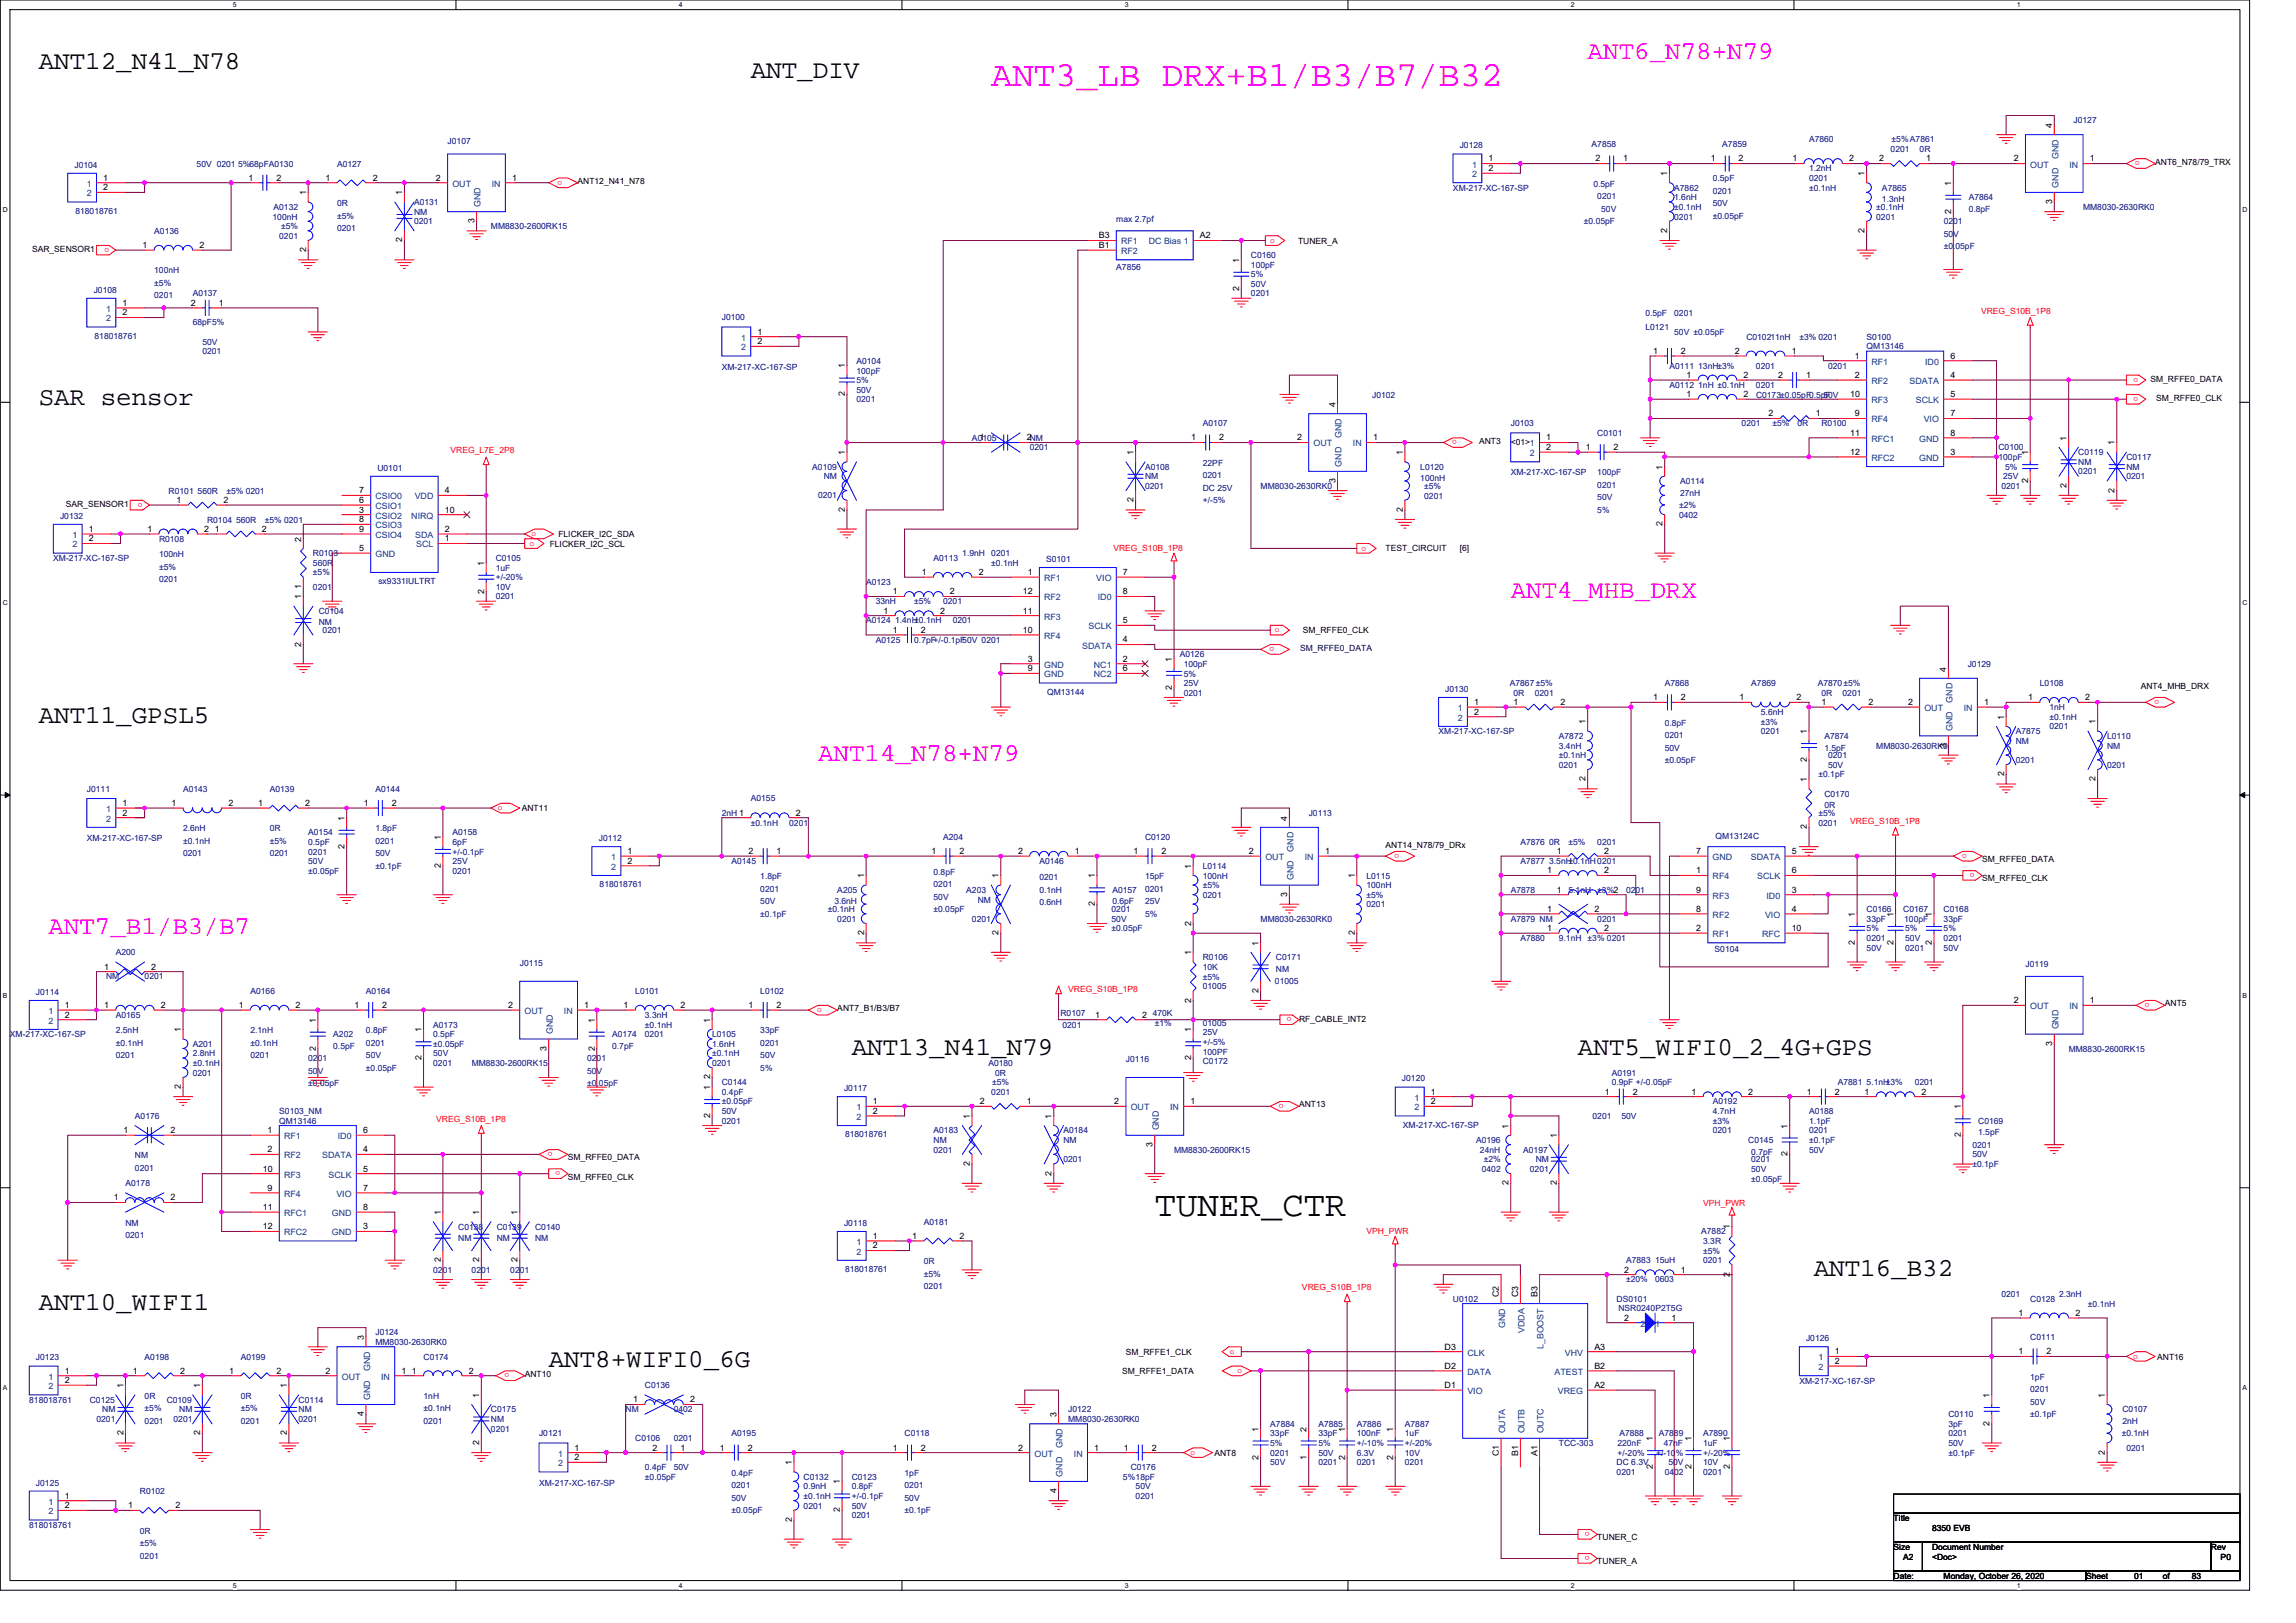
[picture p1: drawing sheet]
<svg xmlns="http://www.w3.org/2000/svg" width="297mm" height="210mm" viewBox="0 0 297 210" stroke-linecap="round" stroke-linejoin="round" font-family="sans-serif">
<defs><g id="words">
<text font-size="4.6" fill="#f0f" x="128.2" y="11.1">ANT3_LB DRX+B1/B3/B7/B32</text>
<text font-size="4.6" x="149.4" y="157.4">TUNER_CTR</text>
<g font-size="3.3">
<text x="5" y="8.9">ANT12_N41_N78</text>
<text x="97.1" y="10.1">ANT_DIV</text>
<text x="5" y="52.5">SAR sensor</text>
<text x="5" y="93.5">ANT11_GPSL5</text>
<text x="110.2" y="136.5">ANT13_N41_N79</text>
<text x="204.1" y="136.5">ANT5_WIFI0_2_4G+GPS</text>
<text x="234.6" y="165.1">ANT16_B32</text>
<text x="5" y="169.4">ANT10_WIFI1</text>
<text x="71" y="176.9">ANT8+WIFI0_6G</text>
</g>
<g font-size="3.3" fill="#f0f">
<text x="205.4" y="7.6">ANT6_N78+N79</text>
<text x="195.5" y="77.3">ANT4_MHB_DRX</text>
<text x="105.8" y="98.5">ANT14_N78+N79</text>
<text x="6.3" y="120.9">ANT7_B1/B3/B7</text>
</g>
<g font-size="1.1">
<text x="265.5" y="16.6" transform="rotate(-90 265.5 16.6)">4</text>
<text x="13.4" y="23.4">1</text>
<text x="32.1" y="23.4">1</text>
<text x="35.8" y="23.4">2</text>
<text x="42.1" y="23.4">1</text>
<text x="48.2" y="23.4">2</text>
<text x="56.4" y="23.4">2</text>
<text x="66.2" y="23.4">1</text>
<text x="74.7" y="23.8">ANT12_N41_N78</text>
<text x="192.6" y="20.9">1</text>
<text x="192.6" y="22.1">2</text>
<text x="206.4" y="20.9">2</text>
<text x="210" y="20.9">1</text>
<text x="215.7" y="22.8" transform="rotate(-90 215.7 22.8)">1</text>
<text x="221.3" y="20.9">1</text>
<text x="224.9" y="20.9">2</text>
<text x="231.9" y="20.9">1</text>
<text x="239.2" y="20.9">2</text>
<text x="241.2" y="22.8" transform="rotate(-90 241.2 22.8)">1</text>
<text x="243.1" y="20.9">2</text>
<text x="249.2" y="20.9">1</text>
<text x="260.5" y="20.9">2</text>
<text x="270.4" y="20.9">1</text>
<text x="278.8" y="21.3">ANT6_N78/79_TRX</text>
<text x="13.4" y="24.6">2</text>
<text x="39.6" y="25.3" transform="rotate(-90 39.6 25.3)">1</text>
<text x="52" y="25.3" transform="rotate(-90 52 25.3)">1</text>
<text x="61.4" y="28.9" transform="rotate(-90 61.4 28.9)">3</text>
<text x="252.4" y="27.6" transform="rotate(-90 252.4 27.6)">2</text>
<text x="252.4" y="24" transform="rotate(-90 252.4 24)">1</text>
<text x="265.5" y="26.4" transform="rotate(-90 265.5 26.4)">3</text>
<text x="4.1" y="32.6">SAR_SENSOR1</text>
<text x="18.5" y="32.1">1</text>
<text x="25.8" y="32.1">2</text>
<text x="39.6" y="32.6" transform="rotate(-90 39.6 32.6)">2</text>
<text x="52" y="31.4" transform="rotate(-90 52 31.4)">2</text>
<text x="142.2" y="30.8">B3</text>
<text x="142.2" y="32.1">B1</text>
<text x="155.2" y="30.8">A2</text>
<text x="160.3" y="34" transform="rotate(-90 160.3 34)">1</text>
<text x="167.9" y="31.5">TUNER_A</text>
<text x="215.7" y="30.1" transform="rotate(-90 215.7 30.1)">2</text>
<text x="241.2" y="30.1" transform="rotate(-90 241.2 30.1)">2</text>
<text x="15.9" y="39.6">1</text>
<text x="15.9" y="40.8">2</text>
<text x="24.7" y="39.6">2</text>
<text x="28.3" y="39.6">1</text>
<text x="160.3" y="37.6" transform="rotate(-90 160.3 37.6)">2</text>
<text x="98" y="43.3">1</text>
<text x="98" y="44.5">2</text>
<text x="109.3" y="47.7" transform="rotate(-90 109.3 47.7)">1</text>
<text x="213.9" y="45.8">1</text>
<text x="217.5" y="45.8">2</text>
<text x="224.4" y="45.8">2</text>
<text x="231.8" y="45.8">1</text>
<text x="240" y="46.4">1</text>
<text x="252.3" y="46.4">6</text>
<text x="109.3" y="51.3" transform="rotate(-90 109.3 51.3)">2</text>
<text x="172.8" y="52.7" transform="rotate(-90 172.8 52.7)">4</text>
<text x="218.2" y="51.4">1</text>
<text x="218.2" y="48.9">1</text>
<text x="225.6" y="51.4">2</text>
<text x="225.6" y="48.9">2</text>
<text x="228.8" y="53.9">2</text>
<text x="230" y="48.9">2</text>
<text x="233.7" y="48.9">1</text>
<text x="234.9" y="53.9">1</text>
<text x="239.3" y="51.4">10</text>
<text x="240" y="48.9">2</text>
<text x="240" y="53.9">9</text>
<text x="252.3" y="48.9">4</text>
<text x="252.3" y="53.9">7</text>
<text x="252.3" y="51.4">5</text>
<text x="278.2" y="49.4">SM_RFFE0_DATA</text>
<text x="279" y="51.9">SM_RFFE0_CLK</text>
<text x="109.3" y="58.9" transform="rotate(-90 109.3 58.9)">1</text>
<text x="126.7" y="57">1</text>
<text x="132.8" y="57">2NM</text>
<text x="146.6" y="58.9" transform="rotate(-90 146.6 58.9)">1</text>
<text x="154.1" y="57">1</text>
<text x="157.7" y="57">2</text>
<text x="167.8" y="57">2</text>
<text x="177.6" y="57">1</text>
<text x="181.5" y="58.9" transform="rotate(-90 181.5 58.9)">1</text>
<text x="191.3" y="57.4">ANT3</text>
<text x="195.4" y="57.5">&lt;01&gt;1</text>
<text x="200" y="57">1</text>
<text x="200" y="58.2">2</text>
<text x="205.1" y="58.2">1</text>
<text x="208.8" y="58.2">2</text>
<text x="239.3" y="56.4">11</text>
<text x="239.3" y="58.8">12</text>
<text x="252.3" y="58.8">3</text>
<text x="252.3" y="56.4">8</text>
<text x="262.4" y="58.9" transform="rotate(-90 262.4 58.9)">1</text>
<text x="267.4" y="57" transform="rotate(-90 267.4 57)">1</text>
<text x="273.6" y="57.6" transform="rotate(-90 273.6 57.6)">1</text>
<text x="8.5" y="65.6">SAR_SENSOR1</text>
<text x="22.8" y="65.1">1</text>
<text x="28.9" y="65.1">2</text>
<text x="46.5" y="63.8">7</text>
<text x="46.5" y="65.1">6</text>
<text x="57.5" y="63.8">4</text>
<text x="146.6" y="65" transform="rotate(-90 146.6 65)">2</text>
<text x="172.8" y="62.5" transform="rotate(-90 172.8 62.5)">3</text>
<text x="215.1" y="60.7" transform="rotate(-90 215.1 60.7)">1</text>
<text x="262.4" y="62.5" transform="rotate(-90 262.4 62.5)">2</text>
<text x="267.4" y="63.1" transform="rotate(-90 267.4 63.1)">2</text>
<text x="273.6" y="63.7" transform="rotate(-90 273.6 63.7)">2</text>
<text x="11.5" y="68.8">1</text>
<text x="11.5" y="70">2</text>
<text x="19.1" y="68.8">1</text>
<text x="26.4" y="68.8">2</text>
<text x="27.8" y="68.8">1</text>
<text x="33.9" y="68.8">2</text>
<text x="39" y="70.1" transform="rotate(-90 39 70.1)">2</text>
<text x="46.5" y="66.3">3</text>
<text x="46.5" y="67.6">8</text>
<text x="46.5" y="68.8">9</text>
<text x="46.5" y="71.3">5</text>
<text x="57.5" y="66.3">10</text>
<text x="57.5" y="68.8">2</text>
<text x="57.5" y="70">1</text>
<text x="71.1" y="70.7">FLICKER_I2C_SCL</text>
<text x="72.2" y="69.5">FLICKER_I2C_SDA</text>
<text x="109.3" y="66.2" transform="rotate(-90 109.3 66.2)">2</text>
<text x="179.3" y="71.3">TEST_CIRCUIT</text>
<text x="181.5" y="66.2" transform="rotate(-90 181.5 66.2)">2</text>
<text x="188.8" y="71.3">[6]</text>
<text x="215.1" y="68.1" transform="rotate(-90 215.1 68.1)">2</text>
<text x="39" y="77.6" transform="rotate(-90 39 77.6)">1</text>
<text x="39" y="76.2" transform="rotate(-90 39 76.2)">1</text>
<text x="62.6" y="76.8" transform="rotate(-90 62.6 76.8)">2</text>
<text x="62.6" y="73.2" transform="rotate(-90 62.6 73.2)">1</text>
<text x="115.5" y="76.9">1</text>
<text x="119.3" y="74.4">1</text>
<text x="122.9" y="76.9">2</text>
<text x="126.6" y="74.4">2</text>
<text x="132.3" y="76.9">12</text>
<text x="133" y="74.4">1</text>
<text x="145.3" y="76.9">8</text>
<text x="145.3" y="74.4">7</text>
<text x="39" y="83.7" transform="rotate(-90 39 83.7)">2</text>
<text x="114.3" y="79.4">1</text>
<text x="115.5" y="81.9">1</text>
<text x="119.1" y="81.9">2</text>
<text x="121.6" y="79.4">2</text>
<text x="132.3" y="81.9">10</text>
<text x="132.3" y="79.4">11</text>
<text x="145.3" y="83.1">4</text>
<text x="145.3" y="80.6">5</text>
<text x="168.6" y="81.9">SM_RFFE0_CLK</text>
<text x="133" y="85.6">3</text>
<text x="133" y="86.8">9</text>
<text x="145.3" y="85.6">2</text>
<text x="145.3" y="86.8">6</text>
<text x="151.6" y="89.3" transform="rotate(-90 151.6 89.3)">2</text>
<text x="151.6" y="85.6" transform="rotate(-90 151.6 85.6)">1</text>
<text x="251.8" y="86.9" transform="rotate(-90 251.8 86.9)">4</text>
<text x="277" y="89.1">ANT4_MHB_DRX</text>
<text x="190.7" y="91.2">1</text>
<text x="190.7" y="92.5">2</text>
<text x="195.8" y="91.2">1</text>
<text x="201.9" y="91.2">2</text>
<text x="205.1" y="93.7" transform="rotate(-90 205.1 93.7)">1</text>
<text x="213.9" y="90.6">1</text>
<text x="217.5" y="90.6">2</text>
<text x="225.1" y="90.6">1</text>
<text x="232.4" y="90.6">2</text>
<text x="233.8" y="95" transform="rotate(-90 233.8 95)">1</text>
<text x="235.6" y="91.2">1</text>
<text x="241.7" y="91.2">2</text>
<text x="246.8" y="91.2">2</text>
<text x="256.7" y="91.2">1</text>
<text x="259.3" y="93.1" transform="rotate(-90 259.3 93.1)">1</text>
<text x="262.4" y="90.6">1</text>
<text x="269.7" y="90.6">2</text>
<text x="271.1" y="93.7" transform="rotate(-90 271.1 93.7)">1</text>
<text x="205.1" y="101.1" transform="rotate(-90 205.1 101.1)">2</text>
<text x="233.8" y="101.2" transform="rotate(-90 233.8 101.2)">1</text>
<text x="233.8" y="98.6" transform="rotate(-90 233.8 98.6)">2</text>
<text x="251.8" y="96.7" transform="rotate(-90 251.8 96.7)">3</text>
<text x="259.3" y="100.5" transform="rotate(-90 259.3 100.5)">2</text>
<text x="271.1" y="101.1" transform="rotate(-90 271.1 101.1)">2</text>
<text x="15.9" y="104.3">1</text>
<text x="15.9" y="105.5">2</text>
<text x="22.2" y="104.3">1</text>
<text x="29.5" y="104.3">2</text>
<text x="33.4" y="104.3">1</text>
<text x="39.5" y="104.3">2</text>
<text x="44.6" y="106.2" transform="rotate(-90 44.6 106.2)">1</text>
<text x="47.1" y="104.3">1</text>
<text x="50.7" y="104.3">2</text>
<text x="67.5" y="104.9">ANT11</text>
<text x="103" y="105.5">2</text>
<text x="166.5" y="106.2" transform="rotate(-90 166.5 106.2)">4</text>
<text x="233.8" y="107.3" transform="rotate(-90 233.8 107.3)">2</text>
<text x="44.6" y="109.8" transform="rotate(-90 44.6 109.8)">2</text>
<text x="57" y="112.3" transform="rotate(-90 57 112.3)">2</text>
<text x="57" y="108.7" transform="rotate(-90 57 108.7)">1</text>
<text x="81.2" y="110.5">1</text>
<text x="81.2" y="111.7">2</text>
<text x="96.9" y="110.5">2</text>
<text x="100.5" y="110.5">1</text>
<text x="111.8" y="113.6" transform="rotate(-90 111.8 113.6)">1</text>
<text x="120.5" y="110.5">1</text>
<text x="124.1" y="110.5">2</text>
<text x="129.2" y="113.6" transform="rotate(-90 129.2 113.6)">1</text>
<text x="131.7" y="110.5">2</text>
<text x="139.1" y="110.5">1</text>
<text x="141.6" y="113.6" transform="rotate(-90 141.6 113.6)">1</text>
<text x="146.6" y="110.5">1</text>
<text x="150.3" y="110.5">2</text>
<text x="154.1" y="112.4" transform="rotate(-90 154.1 112.4)">1</text>
<text x="161.6" y="110.5">2</text>
<text x="171.4" y="110.5">1</text>
<text x="175.3" y="113.6" transform="rotate(-90 175.3 113.6)">1</text>
<text x="179.3" y="109.7">ANT14_N78/79_DRx</text>
<text x="200.2" y="113">1</text>
<text x="201.4" y="110.5">1</text>
<text x="207.5" y="110.5">2</text>
<text x="207.5" y="113">2</text>
<text x="219.5" y="113">1</text>
<text x="219.5" y="110.5">7</text>
<text x="231.8" y="110.5">5</text>
<text x="231.8" y="113">6</text>
<text x="256.4" y="111.5">SM_RFFE0_DATA</text>
<text x="141.6" y="117.3" transform="rotate(-90 141.6 117.3)">2</text>
<text x="154.1" y="119.7" transform="rotate(-90 154.1 119.7)">2</text>
<text x="166.5" y="116" transform="rotate(-90 166.5 116)">3</text>
<text x="200.2" y="118">1</text>
<text x="201.4" y="115.5">1</text>
<text x="206.3" y="118">2</text>
<text x="219.5" y="115.5">9</text>
<text x="219.5" y="118">8</text>
<text x="231.8" y="115.5">3</text>
<text x="231.8" y="118">4</text>
<text x="240" y="118.6" transform="rotate(-90 240 118.6)">1</text>
<text x="245" y="118.6" transform="rotate(-90 245 118.6)">1</text>
<text x="249.9" y="118.6" transform="rotate(-90 249.9 118.6)">1</text>
<text x="256.4" y="114">SM_RFFE0_CLK</text>
<text x="13.5" y="125.4">1</text>
<text x="19.6" y="125.4">2</text>
<text x="111.8" y="121" transform="rotate(-90 111.8 121)">2</text>
<text x="129.2" y="121" transform="rotate(-90 129.2 121)">2</text>
<text x="154.1" y="123.6" transform="rotate(-90 154.1 123.6)">1</text>
<text x="162.8" y="122.3" transform="rotate(-90 162.8 122.3)">1</text>
<text x="175.3" y="121" transform="rotate(-90 175.3 121)">2</text>
<text x="200.2" y="120.5">1</text>
<text x="207.5" y="120.5">2</text>
<text x="219.5" y="120.5">2</text>
<text x="231.8" y="120.5">10</text>
<text x="240" y="122.2" transform="rotate(-90 240 122.2)">2</text>
<text x="245" y="122.2" transform="rotate(-90 245 122.2)">2</text>
<text x="249.9" y="122.2" transform="rotate(-90 249.9 122.2)">2</text>
<text x="8.4" y="130.4">1</text>
<text x="8.4" y="131.7">2</text>
<text x="13.5" y="130.4">1</text>
<text x="20.8" y="130.4">2</text>
<text x="30.9" y="130.4">1</text>
<text x="38.2" y="130.4">2</text>
<text x="45.8" y="130.4">1</text>
<text x="49.4" y="130.4">2</text>
<text x="65.7" y="130.4">2</text>
<text x="75.6" y="130.4">1</text>
<text x="80.7" y="130.4">1</text>
<text x="88" y="130.4">2</text>
<text x="96.9" y="130.4">1</text>
<text x="100.5" y="130.4">2</text>
<text x="108.3" y="130.8">ANT7_B1/B3/B7</text>
<text x="141.7" y="131.7">1</text>
<text x="147.8" y="131.7">2</text>
<text x="154.1" y="129.7" transform="rotate(-90 154.1 129.7)">2</text>
<text x="162.8" y="128.5" transform="rotate(-90 162.8 128.5)">2</text>
<text x="260.5" y="129.8">2</text>
<text x="270.4" y="129.8">1</text>
<text x="280.1" y="130.2">ANT5</text>
<text x="23.4" y="133.6" transform="rotate(-90 23.4 133.6)">1</text>
<text x="40.8" y="135.9" transform="rotate(-90 40.8 135.9)">2</text>
<text x="40.8" y="132.3" transform="rotate(-90 40.8 132.3)">1</text>
<text x="54.5" y="137.2" transform="rotate(-90 54.5 137.2)">2</text>
<text x="54.5" y="133.6" transform="rotate(-90 54.5 133.6)">1</text>
<text x="70.7" y="135.9" transform="rotate(-90 70.7 135.9)">3</text>
<text x="76.9" y="135.9" transform="rotate(-90 76.9 135.9)">2</text>
<text x="76.9" y="132.3" transform="rotate(-90 76.9 132.3)">1</text>
<text x="91.9" y="132.3" transform="rotate(-90 91.9 132.3)">1</text>
<text x="154.1" y="137.2" transform="rotate(-90 154.1 137.2)">2</text>
<text x="154.1" y="133.6" transform="rotate(-90 154.1 133.6)">1</text>
<text x="168.1" y="132.2">RF_CABLE_INT2</text>
<text x="265.5" y="135.3" transform="rotate(-90 265.5 135.3)">3</text>
<text x="23.4" y="140.9" transform="rotate(-90 23.4 140.9)">2</text>
<text x="91.9" y="141" transform="rotate(-90 91.9 141)">1</text>
<text x="91.9" y="139.7" transform="rotate(-90 91.9 139.7)">2</text>
<text x="112.9" y="142.9">1</text>
<text x="126.7" y="142.9">2</text>
<text x="132.8" y="142.9">1</text>
<text x="144.2" y="142.9">2</text>
<text x="154" y="142.9">1</text>
<text x="168.1" y="143.3">ANT13</text>
<text x="185.1" y="141.6">1</text>
<text x="185.1" y="142.9">2</text>
<text x="207.6" y="141.6">1</text>
<text x="211.2" y="141.6">2</text>
<text x="218.8" y="141.6">1</text>
<text x="226.2" y="141.6">2</text>
<text x="233.8" y="141.6">1</text>
<text x="237.4" y="141.6">2</text>
<text x="241.2" y="141.6">1</text>
<text x="248.6" y="141.6">2</text>
<text x="253.7" y="143.5" transform="rotate(-90 253.7 143.5)">1</text>
<text x="16" y="146.6">1</text>
<text x="22.1" y="146.6">2</text>
<text x="34.6" y="146.6">1</text>
<text x="34.6" y="149.1">2</text>
<text x="47" y="146.6">6</text>
<text x="47" y="149.1">4</text>
<text x="91.9" y="144.6" transform="rotate(-90 91.9 144.6)">2</text>
<text x="112.9" y="144.1">2</text>
<text x="125.5" y="144.8" transform="rotate(-90 125.5 144.8)">1</text>
<text x="136.1" y="144.8" transform="rotate(-90 136.1 144.8)">1</text>
<text x="149.1" y="148.4" transform="rotate(-90 149.1 148.4)">3</text>
<text x="195.2" y="146" transform="rotate(-90 195.2 146)">1</text>
<text x="201.4" y="147.2" transform="rotate(-90 201.4 147.2)">1</text>
<text x="231.3" y="149.6" transform="rotate(-90 231.3 149.6)">2</text>
<text x="231.3" y="146" transform="rotate(-90 231.3 146)">1</text>
<text x="253.7" y="147.1" transform="rotate(-90 253.7 147.1)">2</text>
<text x="14.7" y="155.3">1</text>
<text x="22.1" y="155.3">2</text>
<text x="34" y="151.6">10</text>
<text x="34.6" y="154.1">9</text>
<text x="47" y="154.1">7</text>
<text x="47" y="151.6">5</text>
<text x="73.5" y="150.1">SM_RFFE0_DATA</text>
<text x="73.5" y="152.6">SM_RFFE0_CLK</text>
<text x="125.5" y="150.9" transform="rotate(-90 125.5 150.9)">2</text>
<text x="136.1" y="152.1" transform="rotate(-90 136.1 152.1)">2</text>
<text x="195.2" y="153.4" transform="rotate(-90 195.2 153.4)">2</text>
<text x="201.4" y="153.4" transform="rotate(-90 201.4 153.4)">2</text>
<text x="34" y="156.5">11</text>
<text x="34" y="159">12</text>
<text x="47" y="159">3</text>
<text x="47" y="156.5">8</text>
<text x="57" y="157.2" transform="rotate(-90 57 157.2)">1</text>
<text x="62" y="157.2" transform="rotate(-90 62 157.2)">1</text>
<text x="67" y="157.2" transform="rotate(-90 67 157.2)">1</text>
<text x="112.9" y="160.3">1</text>
<text x="112.9" y="161.5">2</text>
<text x="118" y="160.3">1</text>
<text x="124.1" y="160.3">2</text>
<text x="223.8" y="159.1" transform="rotate(-90 223.8 159.1)">1</text>
<text x="57" y="163.3" transform="rotate(-90 57 163.3)">2</text>
<text x="62" y="163.3" transform="rotate(-90 62 163.3)">2</text>
<text x="67" y="163.3" transform="rotate(-90 67 163.3)">2</text>
<text x="193.9" y="167.8" transform="rotate(-90 193.9 167.8)">C2</text>
<text x="196.4" y="167.8" transform="rotate(-90 196.4 167.8)">C3</text>
<text x="198.9" y="167.8" transform="rotate(-90 198.9 167.8)">B3</text>
<text x="210.1" y="164.6">2</text>
<text x="217.5" y="164.6">1</text>
<text x="223.8" y="165.2" transform="rotate(-90 223.8 165.2)">2</text>
<text x="47.1" y="173.4" transform="rotate(-90 47.1 173.4)">3</text>
<text x="210.1" y="170.9">2</text>
<text x="216.2" y="170.9">1</text>
<text x="261.2" y="170.2">1</text>
<text x="268.5" y="170.2">2</text>
<text x="8.4" y="177.7">1</text>
<text x="8.4" y="178.9">2</text>
<text x="16" y="179.6" transform="rotate(-90 16 179.6)">1</text>
<text x="17.2" y="177.7">1</text>
<text x="23.3" y="177.7">2</text>
<text x="25.9" y="179.6" transform="rotate(-90 25.9 179.6)">1</text>
<text x="29.7" y="177.7">1</text>
<text x="35.8" y="177.7">2</text>
<text x="37.1" y="179.6" transform="rotate(-90 37.1 179.6)">1</text>
<text x="42.1" y="177.7">2</text>
<text x="51.9" y="177.7">1</text>
<text x="53.3" y="177.7">1</text>
<text x="60.7" y="177.7">2</text>
<text x="67.9" y="178.1">ANT10</text>
<text x="145.2" y="177.8">SM_RFFE1_DATA</text>
<text x="145.7" y="175.3">SM_RFFE1_CLK</text>
<text x="186.9" y="179.6">D1</text>
<text x="186.9" y="177.1">D2</text>
<text x="186.9" y="174.6">D3</text>
<text x="206.3" y="179.6">A2</text>
<text x="206.3" y="174.6">A3</text>
<text x="206.3" y="177.1">B2</text>
<text x="237.4" y="175.2">1</text>
<text x="237.4" y="176.5">2</text>
<text x="261.2" y="175.2">1</text>
<text x="264.8" y="175.2">2</text>
<text x="279.1" y="175.9">ANT16</text>
<text x="16" y="185.7" transform="rotate(-90 16 185.7)">2</text>
<text x="25.9" y="185.7" transform="rotate(-90 25.9 185.7)">2</text>
<text x="37.1" y="185.7" transform="rotate(-90 37.1 185.7)">2</text>
<text x="47.1" y="183.2" transform="rotate(-90 47.1 183.2)">4</text>
<text x="62" y="180.8" transform="rotate(-90 62 180.8)">1</text>
<text x="81.9" y="181.4">1</text>
<text x="89.3" y="181.4">2</text>
<text x="136.7" y="183.3" transform="rotate(-90 136.7 183.3)">3</text>
<text x="162.8" y="185.2" transform="rotate(-90 162.8 185.2)">1</text>
<text x="169" y="185.2" transform="rotate(-90 169 185.2)">2</text>
<text x="174" y="185.2" transform="rotate(-90 174 185.2)">1</text>
<text x="180.2" y="185.2" transform="rotate(-90 180.2 185.2)">1</text>
<text x="257.4" y="184.5" transform="rotate(-90 257.4 184.5)">2</text>
<text x="257.4" y="180.8" transform="rotate(-90 257.4 180.8)">1</text>
<text x="272.3" y="180.8" transform="rotate(-90 272.3 180.8)">1</text>
<text x="62" y="186.9" transform="rotate(-90 62 186.9)">2</text>
<text x="74.3" y="187.7">1</text>
<text x="74.3" y="188.9">2</text>
<text x="84.4" y="187.7">2</text>
<text x="88" y="187.7">1</text>
<text x="93.1" y="187.7">1</text>
<text x="96.7" y="187.7">2</text>
<text x="102.4" y="189.6" transform="rotate(-90 102.4 189.6)">1</text>
<text x="115.5" y="187.7">1</text>
<text x="119.1" y="187.7">2</text>
<text x="131.7" y="187.7">2</text>
<text x="141.6" y="187.7">1</text>
<text x="145.4" y="187.7">1</text>
<text x="149" y="187.7">2</text>
<text x="157.1" y="188.3">ANT8</text>
<text x="162.8" y="188.8" transform="rotate(-90 162.8 188.8)">2</text>
<text x="169" y="188.8" transform="rotate(-90 169 188.8)">1</text>
<text x="174" y="188.8" transform="rotate(-90 174 188.8)">2</text>
<text x="180.2" y="188.8" transform="rotate(-90 180.2 188.8)">2</text>
<text x="193.9" y="188.4" transform="rotate(-90 193.9 188.4)">C1</text>
<text x="196.4" y="188.3" transform="rotate(-90 196.4 188.3)">B1</text>
<text x="198.9" y="188.3" transform="rotate(-90 198.9 188.3)">A1</text>
<text x="213.8" y="190.1" transform="rotate(-90 213.8 190.1)">2</text>
<text x="213.8" y="186.5" transform="rotate(-90 213.8 186.5)">1</text>
<text x="218.8" y="190.1" transform="rotate(-90 218.8 190.1)">2</text>
<text x="218.8" y="186.5" transform="rotate(-90 218.8 186.5)">1</text>
<text x="223.8" y="190.1" transform="rotate(-90 223.8 190.1)">2</text>
<text x="223.8" y="186.5" transform="rotate(-90 223.8 186.5)">1</text>
<text x="272.3" y="188.2" transform="rotate(-90 272.3 188.2)">2</text>
<text x="8.4" y="193.9">1</text>
<text x="8.4" y="195.1">2</text>
<text x="16.6" y="195.1">1</text>
<text x="22.7" y="195.1">2</text>
<text x="102.4" y="196.9" transform="rotate(-90 102.4 196.9)">2</text>
<text x="108.7" y="195.7" transform="rotate(-90 108.7 195.7)">2</text>
<text x="108.7" y="192" transform="rotate(-90 108.7 192)">1</text>
<text x="136.7" y="193.2" transform="rotate(-90 136.7 193.2)">4</text>
<text x="245" y="196.8">Title</text>
<text x="206.6" y="199.3">TUNER_C</text>
<text x="206.6" y="202.4">TUNER_A</text>
<text x="245" y="200.5">Size</text>
<text x="246.2" y="201.8">A2</text>
<text x="250" y="200.5">Document Number</text>
<text x="250" y="201.8">&lt;Doc&gt;</text>
<text x="250" y="198">8350 EVB</text>
<text x="286" y="200.5">Rev</text>
<text x="287.3" y="201.8">P0</text>
<text x="245" y="204.3">Date:</text>
<text x="251.5" y="204.3">Monday, October 26, 2020</text>
<text x="269.9" y="204.3">Sheet</text>
<text x="276.1" y="204.3">01</text>
<text x="279.8" y="204.3">of</text>
<text x="283.6" y="204.3">83</text>
</g>
<g font-size="1.1" fill="#000080">
<text x="268.3" y="16">J0127</text>
<text x="9.6" y="21.7">J0104</text>
<text x="25.4" y="21.5">50V 0201</text>
<text x="30.8" y="21.5">5%68pFA0130</text>
<text x="43.6" y="21.5">A0127</text>
<text x="57.9" y="18.7">J0107</text>
<text x="188.8" y="19.2">J0128</text>
<text x="205.9" y="19.1">A7858</text>
<text x="221.6" y="23.4">0.5pF</text>
<text x="222.8" y="19.1">A7859</text>
<text x="234" y="18.4">A7860</text>
<text x="234" y="22.2">1.2nH</text>
<text x="234" y="23.4">0201</text>
<text x="244.6" y="19.7">0201</text>
<text x="244.7" y="18.4">±5%A7861</text>
<text x="248.3" y="19.7">0R</text>
<text x="9.8" y="27.7">818018761</text>
<text x="35.3" y="28.4">100nH</text>
<text x="35.4" y="27.2">A0132</text>
<text x="36.4" y="29.7">±5%</text>
<text x="43.6" y="26.6">0R</text>
<text x="43.6" y="28.3">±5%</text>
<text x="43.6" y="29.9">0201</text>
<text x="53.6" y="26.5">A0131</text>
<text x="53.6" y="27.8">NM</text>
<text x="53.6" y="29">0201</text>
<text x="63.5" y="29.7">MM8830-2600RK15</text>
<text x="144.4" y="28.7">max 2.7pf</text>
<text x="188" y="24.7">XM-217-XC-167-SP</text>
<text x="204.9" y="29">±0.05pF</text>
<text x="206.1" y="24.2">0.5pF</text>
<text x="206.6" y="25.8">0201</text>
<text x="207.2" y="27.4">50V</text>
<text x="216.6" y="24.7">A7862</text>
<text x="216.6" y="25.9">1.6nH</text>
<text x="216.6" y="27.2">±0.1nH</text>
<text x="216.6" y="28.4">0201</text>
<text x="221.6" y="25">0201</text>
<text x="221.6" y="26.6">50V</text>
<text x="221.6" y="28.3">±0.05pF</text>
<text x="234" y="24.7">±0.1nH</text>
<text x="242.7" y="27.2">±0.1nH</text>
<text x="242.7" y="28.4">0201</text>
<text x="243.5" y="24.7">A7865</text>
<text x="243.5" y="26.2">1.3nH</text>
<text x="251.5" y="29">0201</text>
<text x="254.7" y="25.9">A7864</text>
<text x="254.7" y="27.4">0.8pF</text>
<text x="269.5" y="27.2">MM8030-2630RK0</text>
<text x="20" y="30.3">A0136</text>
<text x="20" y="35.4">100nH</text>
<text x="36.1" y="30.9">0201</text>
<text x="144.4" y="35">A7856</text>
<text x="161.8" y="33.4">C0160</text>
<text x="161.8" y="34.6">100pF</text>
<text x="161.8" y="35.9">5%</text>
<text x="251.5" y="30.6">50V</text>
<text x="251.5" y="32.3">±0.05pF</text>
<text x="12.1" y="37.9">J0108</text>
<text x="20" y="37">±5%</text>
<text x="20" y="38.6">0201</text>
<text x="24.9" y="38.4">A0137</text>
<text x="93.4" y="41.5">J0100</text>
<text x="161.8" y="38.4">0201</text>
<text x="161.8" y="37.1">50V</text>
<text x="212.9" y="40.9">0.5pF</text>
<text x="216.6" y="40.9">0201</text>
<text x="12.2" y="43.8">818018761</text>
<text x="24.9" y="42.1">68pF5%</text>
<text x="26.2" y="45.8">0201</text>
<text x="26.2" y="44.6">50V</text>
<text x="93.4" y="47.8">XM-217-XC-167-SP</text>
<text x="110.8" y="47.1">A0104</text>
<text x="212.9" y="42.7">L0121</text>
<text x="216" y="47.7">A0111 13nH±3%</text>
<text x="216.6" y="43.3">50V ±0.05pF</text>
<text x="225.9" y="44">C010211nH</text>
<text x="227.2" y="47.7">0201</text>
<text x="232.8" y="44">±3% 0201</text>
<text x="236.5" y="47.7">0201</text>
<text x="241.5" y="44">S0100</text>
<text x="241.5" y="45.2">QM13146</text>
<text x="110.8" y="48.3">100pF</text>
<text x="110.8" y="52">0201</text>
<text x="110.8" y="50.8">50V</text>
<text x="110.8" y="49.6">5%</text>
<text x="177.5" y="51.5">J0102</text>
<text x="216" y="50.2">A0112 1nH ±0.1nH</text>
<text x="227.2" y="50.2">0201</text>
<text x="227.2" y="51.4">C0173±0.05pF0.5pF</text>
<text x="235.9" y="51.4">50V</text>
<text x="125.7" y="57">A0105</text>
<text x="133.2" y="58.3">0201</text>
<text x="155.6" y="55.2">A0107</text>
<text x="195.4" y="55.2">J0103</text>
<text x="206.6" y="56.4">C0101</text>
<text x="225.3" y="55.2">0201</text>
<text x="229.3" y="55.2">±5%</text>
<text x="232.5" y="55.2">0R</text>
<text x="235.6" y="55.2">R0100</text>
<text x="258.5" y="58.3">C0100</text>
<text x="258.5" y="59.5">100pF</text>
<text x="268.9" y="58.9">C0119</text>
<text x="275.1" y="59.5">C0117</text>
<text x="21.8" y="63.9">R0101 560R</text>
<text x="29.3" y="63.9">±5% 0201</text>
<text x="48.8" y="60.9">U0101</text>
<text x="105.1" y="60.8">A0109</text>
<text x="105.8" y="64.5">0201</text>
<text x="106.6" y="62">NM</text>
<text x="148.1" y="60.8">A0108</text>
<text x="148.1" y="62">NM</text>
<text x="148.1" y="63.2">0201</text>
<text x="155.6" y="60.3">22PF</text>
<text x="155.6" y="61.9">0201</text>
<text x="155.6" y="63.5">DC 25V</text>
<text x="155.6" y="65.1">+/-5%</text>
<text x="163.1" y="63.2">MM8030-2630RK0</text>
<text x="183.7" y="60.8">L0120</text>
<text x="183.7" y="62.3">100nH</text>
<text x="184.3" y="63.2">±5%</text>
<text x="184.3" y="64.5">0201</text>
<text x="195.4" y="61.5">XM-217-XC-167-SP</text>
<text x="206.6" y="61.5">100pF</text>
<text x="206.6" y="63.1">0201</text>
<text x="206.6" y="64.7">50V</text>
<text x="217.2" y="65.7">±2%</text>
<text x="217.4" y="62.6">A0114</text>
<text x="217.4" y="64.1">27nH</text>
<text x="258.9" y="63.2">0201</text>
<text x="259.2" y="62">25V</text>
<text x="259.4" y="60.8">5%</text>
<text x="268.9" y="60.1">NM</text>
<text x="268.9" y="61.4">0201</text>
<text x="275.1" y="60.8">NM</text>
<text x="275.1" y="62">0201</text>
<text x="7.8" y="67.1">J0132</text>
<text x="20.6" y="70.1">R0108</text>
<text x="26.8" y="67.6">R0104 560R</text>
<text x="34.3" y="67.6">±5% 0201</text>
<text x="40.5" y="72">R0103</text>
<text x="124.5" y="72">1.9nH</text>
<text x="128.2" y="72">0201</text>
<text x="206.6" y="66.4">5%</text>
<text x="217.2" y="67">0402</text>
<text x="6.9" y="72.6">XM-217-XC-167-SP</text>
<text x="20.6" y="72.1">100nH</text>
<text x="20.6" y="73.7">±5%</text>
<text x="20.6" y="75.3">0201</text>
<text x="40.5" y="73.2">560R</text>
<text x="40.5" y="74.4">±5%</text>
<text x="40.5" y="76.3">0201</text>
<text x="49" y="75.6">sx9331IULTRT</text>
<text x="64.1" y="72.6">C0105</text>
<text x="64.1" y="73.8">1uF</text>
<text x="64.1" y="77.6">0201</text>
<text x="64.1" y="76.3">10V</text>
<text x="64.1" y="75.1">+/-20%</text>
<text x="112.1" y="75.7">A0123</text>
<text x="120.8" y="72.6">A0113</text>
<text x="128.2" y="73.2">±0.1nH</text>
<text x="135.3" y="72.7">S0101</text>
<text x="41.2" y="79.4">C0104</text>
<text x="41.2" y="80.9">NM</text>
<text x="41.7" y="81.9">0201</text>
<text x="112.1" y="80.7">A0124 1.4nH±0.1nH</text>
<text x="113.3" y="78.2">33nH</text>
<text x="113.3" y="83.2">A0125</text>
<text x="118.3" y="78.2">±5%</text>
<text x="118.3" y="83.2">0.7pF+/-0.1pF50V 0201</text>
<text x="122" y="78.2">0201</text>
<text x="123.2" y="80.7">0201</text>
<text x="135.5" y="89.9">QM13144</text>
<text x="152.6" y="85">A0126</text>
<text x="153.1" y="86.3">100pF</text>
<text x="153.1" y="88.8">25V</text>
<text x="153.1" y="87.5">5%</text>
<text x="187" y="89.5">J0130</text>
<text x="195.3" y="88.8">A7867±5%</text>
<text x="215.4" y="88.8">A7868</text>
<text x="226.6" y="88.8">A7869</text>
<text x="235.2" y="88.8">A7870±5%</text>
<text x="254.6" y="86.3">J0129</text>
<text x="263.9" y="88.8">L0108</text>
<text x="153.1" y="90">0201</text>
<text x="186.1" y="95">XM-217-XC-167-SP</text>
<text x="195.8" y="90">0R</text>
<text x="198.6" y="90">0201</text>
<text x="201.7" y="95.6">A7872</text>
<text x="215.4" y="93.9">0.8pF</text>
<text x="215.4" y="95.5">0201</text>
<text x="227.8" y="92.5">5.6nH</text>
<text x="227.8" y="93.7">±3%</text>
<text x="227.8" y="95">0201</text>
<text x="235.6" y="90">0R</text>
<text x="236" y="95.6">A7874</text>
<text x="238.4" y="90">0201</text>
<text x="260.8" y="95">A7875</text>
<text x="265.2" y="91.9">1nH</text>
<text x="265.2" y="93.1">±0.1nH</text>
<text x="265.2" y="94.4">0201</text>
<text x="272.6" y="95.6">L0110</text>
<text x="201.7" y="96.9">3.4nH</text>
<text x="201.7" y="98.1">±0.1nH</text>
<text x="201.7" y="99.3">0201</text>
<text x="215.4" y="97.1">50V</text>
<text x="215.4" y="98.7">±0.05pF</text>
<text x="235.3" y="100.6">±0.1pF</text>
<text x="236" y="97.1">1.5pF</text>
<text x="236.5" y="98.1">0201</text>
<text x="236.5" y="99.3">50V</text>
<text x="242.7" y="96.9">MM8030-2630RK0</text>
<text x="260.8" y="96.2">NM</text>
<text x="260.8" y="98.7">0201</text>
<text x="272.6" y="96.9">NM</text>
<text x="272.6" y="99.3">0201</text>
<text x="11.2" y="102.4">J0111</text>
<text x="23.7" y="102.4">A0143</text>
<text x="23.7" y="107.5">2.6nH</text>
<text x="34.9" y="102.4">A0139</text>
<text x="34.9" y="107.5">0R</text>
<text x="48.6" y="102.4">A0144</text>
<text x="48.6" y="107.5">1.8pF</text>
<text x="93.4" y="105.6">2nH 1</text>
<text x="97.1" y="103.7">A0155</text>
<text x="97.1" y="106.8">±0.1nH</text>
<text x="102.1" y="106.8">0201</text>
<text x="169.3" y="105.6">J0113</text>
<text x="235.3" y="105.6">±5%</text>
<text x="235.3" y="106.8">0201</text>
<text x="236" y="103.1">C0170</text>
<text x="236" y="104.6">0R</text>
<text x="11.2" y="108.8">XM-217-XC-167-SP</text>
<text x="23.7" y="109.2">±0.1nH</text>
<text x="23.7" y="110.8">0201</text>
<text x="34.9" y="109.2">±5%</text>
<text x="34.9" y="110.8">0201</text>
<text x="39.9" y="108.1">A0154</text>
<text x="39.9" y="109.3">0.5pF</text>
<text x="39.9" y="110.6">0201</text>
<text x="39.9" y="111.8">50V</text>
<text x="39.9" y="113">±0.05pF</text>
<text x="48.6" y="109.2">0201</text>
<text x="48.6" y="110.8">50V</text>
<text x="48.6" y="112.4">±0.1pF</text>
<text x="58.5" y="108.1">A0158</text>
<text x="58.5" y="109.3">6pF</text>
<text x="58.5" y="113">0201</text>
<text x="58.5" y="111.8">25V</text>
<text x="58.5" y="110.6">+/-0.1pF</text>
<text x="77.5" y="108.8">J0112</text>
<text x="94.6" y="111.8">A0145</text>
<text x="98.4" y="113.8">1.8pF</text>
<text x="120.8" y="113.2">0.8pF</text>
<text x="122" y="108.7">A204</text>
<text x="134.5" y="111.8">A0146</text>
<text x="134.5" y="113.9">0201</text>
<text x="148.1" y="108.7">C0120</text>
<text x="148.1" y="113.8">15pF</text>
<text x="155.6" y="112.4">L0114</text>
<text x="155.6" y="113.7">100nH</text>
<text x="176.8" y="113.7">L0115</text>
<text x="196.7" y="109.3">A7876 0R</text>
<text x="196.7" y="111.8">A7877 3.5nH±0.1nH0201</text>
<text x="202.9" y="109.3">±5%</text>
<text x="206.6" y="109.3">0201</text>
<text x="222" y="108.6">QM13124C</text>
<text x="77.6" y="114.8">818018761</text>
<text x="98.4" y="115.4">0201</text>
<text x="98.4" y="117">50V</text>
<text x="98.4" y="118.6">±0.1pF</text>
<text x="107.1" y="118">±0.1nH</text>
<text x="107.9" y="117">3.6nH</text>
<text x="108.3" y="115.5">A205</text>
<text x="108.3" y="119.3">0201</text>
<text x="120.8" y="114.8">0201</text>
<text x="120.8" y="116.4">50V</text>
<text x="120.8" y="118">±0.05pF</text>
<text x="125" y="115.5">A203</text>
<text x="125.7" y="119.3">0201</text>
<text x="126.5" y="116.8">NM</text>
<text x="134.5" y="117.1">0.6nH</text>
<text x="134.5" y="115.5">0.1nH</text>
<text x="143.8" y="118">0201</text>
<text x="143.8" y="119.3">50V</text>
<text x="143.9" y="115.5">A0157</text>
<text x="143.9" y="117">0.6pF</text>
<text x="148.1" y="115.4">0201</text>
<text x="148.1" y="117">25V</text>
<text x="148.1" y="118.6">5%</text>
<text x="155.6" y="114.9">±5%</text>
<text x="155.6" y="116.1">0201</text>
<text x="163.1" y="119.3">MM8030-2630RK0</text>
<text x="176.8" y="114.9">100nH</text>
<text x="176.8" y="116.1">±5%</text>
<text x="176.8" y="117.4">0201</text>
<text x="195.4" y="119.3">A7879 NM</text>
<text x="195.4" y="115.5">A7878</text>
<text x="202.9" y="115.5">5.1nH</text>
<text x="206.6" y="115.5">±3%2</text>
<text x="206.6" y="119.3">0201</text>
<text x="210.4" y="115.5">0201</text>
<text x="241.5" y="118">C0166</text>
<text x="241.5" y="119.3">33pF</text>
<text x="246.2" y="118">C0167</text>
<text x="246.4" y="119.3">100pF</text>
<text x="251.5" y="118">C0168</text>
<text x="251.5" y="119.3">33pF</text>
<text x="15" y="123.6">A200</text>
<text x="67.2" y="125">J0115</text>
<text x="143.8" y="120.5">±0.05pF</text>
<text x="155.6" y="124.2">R0106</text>
<text x="155.6" y="125.5">10K</text>
<text x="165.1" y="124.2">C0171</text>
<text x="165.1" y="125.7">NM</text>
<text x="196.7" y="121.8">A7880</text>
<text x="201.7" y="121.8">9.1nH</text>
<text x="205.4" y="121.8">±3% 0201</text>
<text x="221.8" y="123.2">S0104</text>
<text x="241.5" y="121.8">0201</text>
<text x="241.5" y="123">50V</text>
<text x="241.5" y="120.5">5%</text>
<text x="246.5" y="123">0201</text>
<text x="246.5" y="121.8">50V</text>
<text x="246.5" y="120.5">5%</text>
<text x="251.5" y="121.8">0201</text>
<text x="251.5" y="123">50V</text>
<text x="251.5" y="120.5">5%</text>
<text x="262" y="125.1">J0119</text>
<text x="4.7" y="128.7">J0114</text>
<text x="13.7" y="126.7">NM</text>
<text x="15" y="131.7">A0165</text>
<text x="18.7" y="126.7">0201</text>
<text x="32.4" y="128.6">A0166</text>
<text x="47.3" y="128.6">A0164</text>
<text x="82.2" y="128.6">L0101</text>
<text x="83.4" y="131.7">3.3nH</text>
<text x="98.4" y="128.6">L0102</text>
<text x="137.2" y="131.4">R0107</text>
<text x="149.1" y="131.4">470K</text>
<text x="155.6" y="126.7">±5%</text>
<text x="155.6" y="128">01005</text>
<text x="164.9" y="127.3">01005</text>
<text x="1.3" y="134.2">XM-217-XC-167-SP</text>
<text x="15" y="133.7">2.5nH</text>
<text x="15" y="135.3">±0.1nH</text>
<text x="15" y="136.9">0201</text>
<text x="24.9" y="135.4">A201</text>
<text x="24.9" y="136.7">2.8nH</text>
<text x="24.9" y="137.9">±0.1nH</text>
<text x="32.4" y="133.7">2.1nH</text>
<text x="32.4" y="135.3">±0.1nH</text>
<text x="32.4" y="136.9">0201</text>
<text x="39.9" y="137.3">0201</text>
<text x="43.1" y="134.2">A202</text>
<text x="43.1" y="135.7">0.5pF</text>
<text x="47.3" y="133.7">0.8pF</text>
<text x="47.3" y="135.3">0201</text>
<text x="47.3" y="136.9">50V</text>
<text x="56" y="132.9">A0173</text>
<text x="56" y="134.2">0.5pF</text>
<text x="56" y="137.9">0201</text>
<text x="56" y="136.7">50V</text>
<text x="56" y="135.4">±0.05pF</text>
<text x="61" y="137.9">MM8830-2600RK15</text>
<text x="76" y="137.3">0201</text>
<text x="79.2" y="134.2">A0174</text>
<text x="79.2" y="135.7">0.7pF</text>
<text x="83.4" y="132.9">±0.1nH</text>
<text x="83.4" y="134.2">0201</text>
<text x="92.1" y="134.2">L0105</text>
<text x="92.1" y="135.4">1.6nH</text>
<text x="92.1" y="136.7">±0.1nH</text>
<text x="92.1" y="137.9">0201</text>
<text x="98.4" y="133.7">33pF</text>
<text x="98.4" y="135.3">0201</text>
<text x="98.4" y="136.9">50V</text>
<text x="127.9" y="137.9">A0180</text>
<text x="137.5" y="132.9">0201</text>
<text x="145.7" y="137.4">J0116</text>
<text x="149.4" y="132.7">±1%</text>
<text x="155.6" y="137.7">C0172</text>
<text x="155.6" y="136.4">100PF</text>
<text x="155.6" y="132.7">01005</text>
<text x="155.6" y="133.9">25V</text>
<text x="155.6" y="135.2">+/-5%</text>
<text x="267.6" y="136.1">MM8830-2600RK15</text>
<text x="24.9" y="139.2">0201</text>
<text x="39.9" y="138.9">50V</text>
<text x="39.9" y="140.5">±0.05pF</text>
<text x="47.3" y="138.6">±0.05pF</text>
<text x="76" y="138.9">50V</text>
<text x="76" y="140.5">±0.05pF</text>
<text x="93.4" y="140.4">C0144</text>
<text x="93.4" y="141.7">0.4pF</text>
<text x="93.4" y="142.9">±0.05pF</text>
<text x="98.4" y="138.6">5%</text>
<text x="109.2" y="141.2">J0117</text>
<text x="128.2" y="141.7">0201</text>
<text x="128.4" y="140.4">±5%</text>
<text x="128.7" y="139.2">0R</text>
<text x="181.4" y="139.9">J0120</text>
<text x="208.5" y="139.2">A0191</text>
<text x="208.5" y="140.4">0.9pF +/-0.05pF</text>
<text x="221.6" y="142.9">A0192</text>
<text x="237.8" y="140.4">A7881 5.1nH±3%</text>
<text x="247.7" y="140.4">0201</text>
<text x="17.5" y="144.8">A0176</text>
<text x="17.5" y="149.9">NM</text>
<text x="36.1" y="144.1">S0103_NM</text>
<text x="36.1" y="145.4">QM13146</text>
<text x="93.4" y="145.4">0201</text>
<text x="93.4" y="144.1">50V</text>
<text x="109.3" y="147.1">818018761</text>
<text x="120.8" y="146.6">A0183</text>
<text x="120.8" y="147.9">NM</text>
<text x="120.8" y="149.1">0201</text>
<text x="137.6" y="146.6">A0184</text>
<text x="137.6" y="147.9">NM</text>
<text x="151.9" y="149.1">MM8830-2600RK15</text>
<text x="181.5" y="145.9">XM-217-XC-167-SP</text>
<text x="191" y="147.9">A0196</text>
<text x="191.5" y="149.1">24nH</text>
<text x="197.1" y="149.1">A0197</text>
<text x="206" y="144.8">0201</text>
<text x="209.8" y="144.8">50V</text>
<text x="221.6" y="144.1">4.7nH</text>
<text x="221.6" y="145.4">±3%</text>
<text x="221.6" y="146.6">0201</text>
<text x="226.2" y="147.9">C0145</text>
<text x="226.6" y="149.4">0.7pF</text>
<text x="234" y="144.1">A0188</text>
<text x="234" y="145.4">1.1pF</text>
<text x="234" y="146.6">0201</text>
<text x="234" y="149.1">50V</text>
<text x="234" y="147.9">±0.1pF</text>
<text x="255.2" y="148.5">0201</text>
<text x="255.2" y="149.8">50V</text>
<text x="255.9" y="145.4">C0169</text>
<text x="255.9" y="146.9">1.5pF</text>
<text x="16.2" y="153.5">A0178</text>
<text x="17.5" y="151.5">0201</text>
<text x="137.6" y="150.4">0201</text>
<text x="191.7" y="151.6">0402</text>
<text x="192" y="150.4">±2%</text>
<text x="197.9" y="151.6">0201</text>
<text x="198.7" y="150.4">NM</text>
<text x="226.6" y="150.4">0201</text>
<text x="226.6" y="151.6">50V</text>
<text x="226.6" y="152.9">±0.05pF</text>
<text x="255.2" y="151">±0.1pF</text>
<text x="16.2" y="158.6">NM</text>
<text x="16.2" y="160.2">0201</text>
<text x="59.3" y="159.1">C0138</text>
<text x="59.3" y="160.6">NM</text>
<text x="64.3" y="159.1">C0139</text>
<text x="64.3" y="160.6">NM</text>
<text x="69.2" y="159.1">C0140</text>
<text x="69.2" y="160.6">NM</text>
<text x="109.2" y="158.6">J0118</text>
<text x="119.5" y="158.5">A0181</text>
<text x="220.1" y="159.7">A7882</text>
<text x="220.3" y="161">3.3R</text>
<text x="56" y="164.7">0201</text>
<text x="61" y="164.7">0201</text>
<text x="66" y="164.7">0201</text>
<text x="109.3" y="164.6">818018761</text>
<text x="119.5" y="163.6">0R</text>
<text x="119.5" y="165.2">±5%</text>
<text x="119.5" y="166.8">0201</text>
<text x="210.4" y="163.4">A7883 15uH</text>
<text x="210.4" y="165.9">±20%</text>
<text x="214.1" y="165.9">0603</text>
<text x="220.3" y="162.2">±5%</text>
<text x="220.3" y="163.5">0201</text>
<text x="258.9" y="167.8">0201</text>
<text x="266.4" y="167.8">2.3nH</text>
<text x="48.6" y="172.8">J0124</text>
<text x="188" y="168.4">U0102</text>
<text x="209.1" y="168.4">DS0101</text>
<text x="209.4" y="169.7">NSR0240P2T5G</text>
<text x="233.7" y="173.5">J0126</text>
<text x="262.7" y="173.4">C0111</text>
<text x="262.7" y="168.4">C0128</text>
<text x="270.1" y="169">±0.1nH</text>
<text x="4.7" y="176">J0123</text>
<text x="18.7" y="175.9">A0198</text>
<text x="31.2" y="175.9">A0199</text>
<text x="48.6" y="174">MM8030-2630RK0</text>
<text x="54.8" y="175.9">C0174</text>
<text x="83.4" y="179.6">C0136</text>
<text x="232.8" y="179">XM-217-XC-167-SP</text>
<text x="262.7" y="178.5">1pF</text>
<text x="3.8" y="181.5">818018761</text>
<text x="11.6" y="181.5">C0125</text>
<text x="12.5" y="184">0201</text>
<text x="13.2" y="182.7">NM</text>
<text x="18.7" y="181">0R</text>
<text x="18.7" y="182.6">±5%</text>
<text x="18.7" y="184.2">0201</text>
<text x="21.6" y="181.5">C0109</text>
<text x="22.5" y="184">0201</text>
<text x="23.2" y="182.7">NM</text>
<text x="31.2" y="181">0R</text>
<text x="31.2" y="182.6">±5%</text>
<text x="31.2" y="184.2">0201</text>
<text x="38.6" y="181.5">C0114</text>
<text x="38.6" y="182.7">NM</text>
<text x="38.6" y="184">0201</text>
<text x="54.8" y="181">1nH</text>
<text x="54.8" y="182.6">±0.1nH</text>
<text x="54.8" y="184.2">0201</text>
<text x="63.5" y="182.7">C0175</text>
<text x="63.5" y="184">NM</text>
<text x="63.5" y="185.2">0201</text>
<text x="69.7" y="185.8">J0121</text>
<text x="80.9" y="182.7">NM</text>
<text x="87.2" y="182.7">0402</text>
<text x="94.6" y="185.8">A0195</text>
<text x="117" y="185.8">C0118</text>
<text x="138.2" y="182.7">J0122</text>
<text x="138.2" y="184">MM8030-2630RK0</text>
<text x="164.3" y="184.6">A7884</text>
<text x="164.3" y="185.8">33pF</text>
<text x="170.6" y="184.6">A7885</text>
<text x="170.6" y="185.8">33pF</text>
<text x="175.5" y="184.6">A7886</text>
<text x="175.5" y="185.8">100nF</text>
<text x="181.8" y="184.6">A7887</text>
<text x="181.8" y="185.8">1uF</text>
<text x="209.5" y="185.8">A7888</text>
<text x="214.6" y="185.8">A7889</text>
<text x="220.3" y="185.8">A7890</text>
<text x="252.1" y="183.3">C0110</text>
<text x="252.1" y="184.6">3pF</text>
<text x="252.1" y="185.8">0201</text>
<text x="262.7" y="180.1">0201</text>
<text x="262.7" y="181.7">50V</text>
<text x="262.7" y="183.3">±0.1pF</text>
<text x="274.5" y="185.8">±0.1nH</text>
<text x="274.6" y="182.7">C0107</text>
<text x="274.6" y="184.2">2nH</text>
<text x="82.2" y="186.5">C0106</text>
<text x="83.4" y="190.2">0.4pF</text>
<text x="83.4" y="191.5">±0.05pF</text>
<text x="87.2" y="186.5">0201</text>
<text x="87.2" y="190.2">50V</text>
<text x="94.6" y="190.9">0.4pF</text>
<text x="104" y="191.5">C0132</text>
<text x="110.2" y="191.5">C0123</text>
<text x="117" y="190.9">1pF</text>
<text x="145.3" y="191.5">5%18pF</text>
<text x="146.3" y="190.2">C0176</text>
<text x="164.3" y="188.3">0201</text>
<text x="164.3" y="189.6">50V</text>
<text x="164.3" y="187.1">5%</text>
<text x="170.6" y="189.6">0201</text>
<text x="170.6" y="188.3">50V</text>
<text x="170.6" y="187.1">5%</text>
<text x="175.5" y="189.6">0201</text>
<text x="175.5" y="188.3">6.3V</text>
<text x="175.5" y="187.1">+/-10%</text>
<text x="181.8" y="189.6">0201</text>
<text x="181.8" y="188.3">10V</text>
<text x="181.8" y="187.1">+/-20%</text>
<text x="201.7" y="187.1">TCC-303</text>
<text x="209.1" y="190.8">0201</text>
<text x="209.1" y="189.6">DC 6.3V</text>
<text x="209.3" y="187.1">220nF</text>
<text x="209.3" y="188.3">+/-20%</text>
<text x="214.2" y="188.3">+/-10%</text>
<text x="215.2" y="187.1">47nF</text>
<text x="215.4" y="190.8">0402</text>
<text x="215.9" y="189.6">50V</text>
<text x="220.3" y="187.1">1uF</text>
<text x="220.3" y="190.8">0201</text>
<text x="220.3" y="189.6">10V</text>
<text x="220.3" y="188.3">+/-20%</text>
<text x="252.1" y="187.1">50V</text>
<text x="252.1" y="188.3">±0.1pF</text>
<text x="275.1" y="187.7">0201</text>
<text x="3.8" y="197.7">818018761</text>
<text x="4.7" y="192.2">J0125</text>
<text x="18.1" y="193.3">R0102</text>
<text x="69.7" y="192.2">XM-217-XC-167-SP</text>
<text x="94.6" y="192.6">0201</text>
<text x="94.6" y="194.2">50V</text>
<text x="94.6" y="195.8">±0.05pF</text>
<text x="104" y="192.7">0.9nH</text>
<text x="104" y="193.9">±0.1nH</text>
<text x="104" y="195.2">0201</text>
<text x="110.2" y="192.7">0.8pF</text>
<text x="110.2" y="196.4">0201</text>
<text x="110.2" y="195.2">50V</text>
<text x="110.2" y="193.9">+/-0.1pF</text>
<text x="117" y="192.6">0201</text>
<text x="117" y="194.2">50V</text>
<text x="117" y="195.8">±0.1pF</text>
<text x="146.9" y="193.9">0201</text>
<text x="146.9" y="192.7">50V</text>
<text x="18.1" y="198.4">0R</text>
<text x="18.1" y="200">±5%</text>
<text x="18.1" y="201.7">0201</text>
</g>
<g font-size="1.1" fill="#f00">
<text x="72.7" y="23.4" transform="rotate(180 72.7 23.4)">o</text>
<text x="276.8" y="20.9" transform="rotate(180 276.8 20.9)">o</text>
<text x="14.1" y="32.1" transform="rotate(180 14.1 32.1)">o</text>
<text x="164.3" y="31.4">o</text>
<text x="256.3" y="40.6">VREG_S10B_1P8</text>
<text x="276.6" y="51.4" transform="rotate(180 276.6 51.4)">o</text>
<text x="276.6" y="48.9" transform="rotate(180 276.6 48.9)">o</text>
<text x="58.3" y="58.7">VREG_L7E_2P8</text>
<text x="188.5" y="57" transform="rotate(180 188.5 57)">o</text>
<text x="18.5" y="65.1" transform="rotate(180 18.5 65.1)">o</text>
<text x="68.5" y="70.6">o</text>
<text x="68.7" y="69.4">o</text>
<text x="144" y="71.3">VREG_S10B_1P8</text>
<text x="176.1" y="71.2">o</text>
<text x="164.8" y="83.7" transform="rotate(180 164.8 83.7)">o</text>
<text x="164.9" y="81.8">o</text>
<text x="279.3" y="90.6" transform="rotate(180 279.3 90.6)">o</text>
<text x="64.4" y="104.8">o</text>
<text x="239.4" y="106.6">VREG_S10B_1P8</text>
<text x="181" y="110.5" transform="rotate(180 181 110.5)">o</text>
<text x="254.4" y="110.5" transform="rotate(180 254.4 110.5)">o</text>
<text x="255.4" y="113" transform="rotate(180 255.4 113)">o</text>
<text x="106.3" y="130.4" transform="rotate(180 106.3 130.4)">o</text>
<text x="138.2" y="128.3">VREG_S10B_1P8</text>
<text x="167.1" y="131.6" transform="rotate(180 167.1 131.6)">o</text>
<text x="278.1" y="129.8" transform="rotate(180 278.1 129.8)">o</text>
<text x="166.1" y="142.9" transform="rotate(180 166.1 142.9)">o</text>
<text x="56.4" y="145.1">VREG_S10B_1P8</text>
<text x="71.5" y="149.1" transform="rotate(180 71.5 149.1)">o</text>
<text x="72.5" y="151.6" transform="rotate(180 72.5 151.6)">o</text>
<text x="220.3" y="156">VPH_PWR</text>
<text x="176.8" y="159.7">VPH_PWR</text>
<text x="168.4" y="166.9">VREG_S10B_1P8</text>
<text x="65.9" y="177.7" transform="rotate(180 65.9 177.7)">o</text>
<text x="159.1" y="175.2">o</text>
<text x="160.1" y="177.7">o</text>
<text x="276" y="175.8">o</text>
<text x="154" y="188.2">o</text>
<text x="205.7" y="198.2" transform="rotate(180 205.7 198.2)">o</text>
<text x="205.7" y="201.3" transform="rotate(180 205.7 201.3)">o</text>
</g>
<g font-size="1.1" fill="#004080">
<text x="190.5" y="21.7">1</text>
<text x="190.5" y="22.9">2</text>
<text x="262.7" y="21.7">OUT</text>
<text x="266.3" y="20.6" transform="rotate(-90 266.3 20.6)">GND</text>
<text x="267.7" y="21.7">IN</text>
<text x="11.2" y="24.2">1</text>
<text x="11.2" y="25.4">2</text>
<text x="58.5" y="24.2">OUT</text>
<text x="62.2" y="26.8" transform="rotate(-90 62.2 26.8)">GND</text>
<text x="63.6" y="24.2">IN</text>
<text x="266.3" y="24.3" transform="rotate(-90 266.3 24.3)">GND</text>
<text x="145" y="31.6">RF1</text>
<text x="145" y="32.9">RF2</text>
<text x="148.6" y="31.6">DC Bias 1</text>
<text x="13.7" y="40.3">1</text>
<text x="13.7" y="41.6">2</text>
<text x="95.9" y="44.1">1</text>
<text x="95.9" y="45.3">2</text>
<text x="242.1" y="47.2">RF1</text>
<text x="249.1" y="47.2">ID0</text>
<text x="242.1" y="49.7">RF2</text>
<text x="242.1" y="52.2">RF3</text>
<text x="247" y="49.7">SDATA</text>
<text x="247.9" y="52.2">SCLK</text>
<text x="169.9" y="57.8">OUT</text>
<text x="173.6" y="56.7" transform="rotate(-90 173.6 56.7)">GND</text>
<text x="175" y="57.8">IN</text>
<text x="197.9" y="59">2</text>
<text x="242.1" y="54.7">RF4</text>
<text x="242.1" y="57.1">RFC1</text>
<text x="242.1" y="59.6">RFC2</text>
<text x="248.3" y="59.6">GND</text>
<text x="248.3" y="57.1">GND</text>
<text x="248.9" y="54.7">VIO</text>
<text x="48.6" y="64.6">CSIO0</text>
<text x="48.6" y="65.8">CSIO1</text>
<text x="53.7" y="64.6">VDD</text>
<text x="173.6" y="60.4" transform="rotate(-90 173.6 60.4)">GND</text>
<text x="9.4" y="69.6">1</text>
<text x="9.4" y="70.8">2</text>
<text x="48.6" y="67.1">CSIO2</text>
<text x="48.6" y="68.3">CSIO3</text>
<text x="48.6" y="69.6">CSIO4</text>
<text x="53.2" y="67.1">NIRQ</text>
<text x="53.7" y="69.6">SDA</text>
<text x="53.8" y="70.8">SCL</text>
<text x="48.6" y="72.1">GND</text>
<text x="135.1" y="75.2">RF1</text>
<text x="135.1" y="77.7">RF2</text>
<text x="141.8" y="75.2">VIO</text>
<text x="142" y="77.7">ID0</text>
<text x="135.1" y="82.7">RF4</text>
<text x="135.1" y="80.2">RF3</text>
<text x="140" y="83.9">SDATA</text>
<text x="140.8" y="81.4">SCLK</text>
<text x="135.1" y="86.4">GND</text>
<text x="135.1" y="87.6">GND</text>
<text x="141.5" y="86.4">NC1</text>
<text x="141.5" y="87.6">NC2</text>
<text x="188.6" y="92">1</text>
<text x="188.6" y="93.2">2</text>
<text x="249" y="92">OUT</text>
<text x="252.6" y="94.6" transform="rotate(-90 252.6 94.6)">GND</text>
<text x="252.6" y="90.9" transform="rotate(-90 252.6 90.9)">GND</text>
<text x="254.1" y="92">IN</text>
<text x="13.7" y="105.1">1</text>
<text x="13.7" y="106.3">2</text>
<text x="79.1" y="111.3">1</text>
<text x="79.1" y="112.5">2</text>
<text x="163.7" y="111.3">OUT</text>
<text x="167.3" y="113.9" transform="rotate(-90 167.3 113.9)">GND</text>
<text x="167.3" y="110.2" transform="rotate(-90 167.3 110.2)">GND</text>
<text x="168.8" y="111.3">IN</text>
<text x="221.6" y="113.8">RF4</text>
<text x="221.6" y="111.3">GND</text>
<text x="226.5" y="111.3">SDATA</text>
<text x="227.3" y="113.8">SCLK</text>
<text x="221.6" y="116.3">RF3</text>
<text x="221.6" y="118.7">RF2</text>
<text x="228.3" y="118.7">VIO</text>
<text x="228.5" y="116.3">ID0</text>
<text x="221.6" y="121.2">RF1</text>
<text x="228" y="121.2">RFC</text>
<text x="6.3" y="131.2">1</text>
<text x="67.9" y="131.2">OUT</text>
<text x="73" y="131.2">IN</text>
<text x="262.7" y="130.6">OUT</text>
<text x="267.7" y="130.6">IN</text>
<text x="6.3" y="132.4">2</text>
<text x="71.5" y="133.8" transform="rotate(-90 71.5 133.8)">GND</text>
<text x="266.3" y="133.2" transform="rotate(-90 266.3 133.2)">GND</text>
<text x="110.8" y="143.6">1</text>
<text x="146.3" y="143.6">OUT</text>
<text x="151.4" y="143.6">IN</text>
<text x="183" y="142.4">1</text>
<text x="183" y="143.6">2</text>
<text x="36.7" y="147.4">RF1</text>
<text x="36.7" y="149.9">RF2</text>
<text x="41.7" y="149.9">SDATA</text>
<text x="43.7" y="147.4">ID0</text>
<text x="110.8" y="144.9">2</text>
<text x="149.9" y="146.3" transform="rotate(-90 149.9 146.3)">GND</text>
<text x="36.7" y="152.4">RF3</text>
<text x="36.7" y="154.8">RF4</text>
<text x="42.5" y="152.4">SCLK</text>
<text x="43.5" y="154.8">VIO</text>
<text x="36.7" y="157.3">RFC1</text>
<text x="36.7" y="159.8">RFC2</text>
<text x="42.9" y="159.8">GND</text>
<text x="42.9" y="157.3">GND</text>
<text x="110.8" y="161.1">1</text>
<text x="110.8" y="162.3">2</text>
<text x="194.7" y="171.8" transform="rotate(-90 194.7 171.8)">GND</text>
<text x="197.2" y="172.4" transform="rotate(-90 197.2 172.4)">VDDA</text>
<text x="212.2" y="171.6">2</text>
<text x="214.1" y="171.6">1</text>
<text x="6.3" y="178.5">1</text>
<text x="6.3" y="179.7">2</text>
<text x="44.2" y="178.5">OUT</text>
<text x="47.9" y="177.4" transform="rotate(-90 47.9 177.4)">GND</text>
<text x="49.3" y="178.5">IN</text>
<text x="189.8" y="177.9">DATA</text>
<text x="189.8" y="175.4">CLK</text>
<text x="199.7" y="174.5" transform="rotate(-90 199.7 174.5)">L_BOOST</text>
<text x="201.1" y="177.9">ATEST</text>
<text x="202.4" y="175.4">VHV</text>
<text x="235.3" y="176">1</text>
<text x="235.3" y="177.2">2</text>
<text x="47.9" y="181.1" transform="rotate(-90 47.9 181.1)">GND</text>
<text x="189.8" y="180.4">VIO</text>
<text x="194.7" y="185.5" transform="rotate(-90 194.7 185.5)">OUTA</text>
<text x="197.2" y="185.5" transform="rotate(-90 197.2 185.5)">OUTB</text>
<text x="199.7" y="185.5" transform="rotate(-90 199.7 185.5)">OUTC</text>
<text x="201.5" y="180.4">VREG</text>
<text x="72.2" y="188.4">1</text>
<text x="72.2" y="189.7">2</text>
<text x="133.8" y="188.4">OUT</text>
<text x="137.5" y="191.1" transform="rotate(-90 137.5 191.1)">GND</text>
<text x="137.5" y="187.4" transform="rotate(-90 137.5 187.4)">GND</text>
<text x="138.9" y="188.4">IN</text>
<text x="6.3" y="194.7">1</text>
<text x="6.3" y="195.9">2</text>
</g>
<text font-size="1.1" fill="#000040" x="168.2" y="84.3">SM_RFFE0_DATA</text>
<g font-size=".9">
<text x="30.1" y="1">5</text>
<text x="87.8" y="1">4</text>
<text x="145.5" y="1">3</text>
<text x="203.2" y="1">2</text>
<text x="260.9" y="1">1</text>
<text x=".4" y="27.5">D</text>
<text x="290.1" y="27.5">D</text>
<text x=".4" y="78.3">C</text>
<text x="290.1" y="78.3">C</text>
<text x=".4" y="129.1">B</text>
<text x="290.1" y="129.1">B</text>
<text x=".4" y="179.9">A</text>
<text x="290.1" y="179.9">A</text>
<text x="30.1" y="205.4">5</text>
<text x="87.8" y="205.4">4</text>
<text x="145.5" y="205.4">3</text>
<text x="203.2" y="205.4">2</text>
<text x="260.9" y="205.4">1</text>
</g>
</g></defs>
<path d="M0 0h291v205.7h-291zM1.3 1.2h288.5v203.3h-288.5z" fill="none" stroke="#000" stroke-width=".13"/>
<g fill="#fff">
<path d="M30.1 .1h.5v1h-.5z"/>
<path d="M30.1 204.6h.5v1h-.5z"/>
</g>
<path d="M59 0v1.2M59 204.5v1.2" fill="none" stroke="#000" stroke-width=".13"/>
<g fill="#fff">
<path d="M87.8 .1h.5v1h-.5z"/>
<path d="M87.8 204.6h.5v1h-.5z"/>
</g>
<path d="M116.7 0v1.2M116.7 204.5v1.2" fill="none" stroke="#000" stroke-width=".13"/>
<g fill="#fff">
<path d="M145.5 .1h.5v1h-.5z"/>
<path d="M145.5 204.6h.5v1h-.5z"/>
</g>
<path d="M174.4 0v1.2M174.4 204.5v1.2" fill="none" stroke="#000" stroke-width=".13"/>
<g fill="#fff">
<path d="M203.2 .1h.5v1h-.5z"/>
<path d="M203.2 204.6h.5v1h-.5z"/>
</g>
<path d="M232.1 0v1.2M232.1 204.5v1.2" fill="none" stroke="#000" stroke-width=".13"/>
<g fill="#fff">
<path d="M260.9 .1h.5v1h-.5z"/>
<path d="M260.9 204.6h.5v1h-.5z"/>
<path d="M.4 26.6h.6v1h-.6z"/>
<path d="M290.1 26.6h.6v1h-.6z"/>
<path d="M.4 77.4h.6v1h-.6z"/>
<path d="M290.1 77.4h.6v1h-.6z"/>
</g>
<path d="M0 52h1.3M289.8 52h1.2" fill="none" stroke="#000" stroke-width=".13"/>
<g fill="#fff">
<path d="M.4 128.3h.5v1h-.5z"/>
<path d="M290.1 128.3h.6v1h-.6z"/>
</g>
<path d="M0 102.9h1.3M289.8 102.9h1.2" fill="none" stroke="#000" stroke-width=".13"/>
<path d="M.7 102.5l.6 .4-.6 .3zM289.8 102.9l.6-.4v.7z" fill="#000" stroke="#000" stroke-width=".13"/>
<g fill="#fff">
<path d="M.4 179.1h.5v1h-.5z"/>
<path d="M290.1 179.1h.6v1h-.6z"/>
</g>
<path d="M0 153.7h1.3M289.8 153.7h1.2M245 199.5h3.7v3.7h-3.7zM245 193.3h44.8v2.5h-44.8zM245 195.8h44.8v3.7h-44.8zM248.7 199.5h37.3v3.7h-37.3zM286 199.5h3.8v3.7h-3.8zM245 203.2h24.9v1.3h-24.9zM269.9 203.2h19.9v1.3h-19.9z" fill="none" stroke="#000" stroke-width=".13"/>
<g fill="none" stroke="#f00" stroke-width=".13">
<path d="M258.3 17.4h2.5M258.7 17.8h1.7M259 18.2h1.1M259.4 18.5h.3M265.8 16.2v1.2M12.5 23.6h3.7M12.5 24.9h3.7M12.5 31.8h1.6l.9 .6-.9 .6h-1.6zM15 39.8h3.7M18.7 32.4h1.3M24.9 32.4h1.3M24.9 39.8h1.3"/>
<path d="M27.4 39.8h1.3M32.4 23.6h1.3M34.9 23.6h1.2M38.6 33.6h2.5M39 34h1.7M39.4 34.4h1M39.7 34.7h.3M39.9 24.9v1.2M39.9 31.1v1.3M42.4 23.6h1.2M47.3 23.6h1.3M51.1 33.6h2.5"/>
<path d="M51.5 34h1.7M51.8 34.4h1M52.2 34.7h.2M52.3 24.9v1.2M52.3 29.9v1.2M56.7 23.6h1.2M60.4 29.9h2.5M60.8 30.2h1.7M61.1 30.6h1M61.5 31h.3M61.7 27.4v1.2M65.4 23.6h1.2"/>
<path d="M71 23.6l1.2-.6h1.3l1.2 .6-1.2 .7h-1.3zM140.7 31.1h3.7M140.7 32.4h3.7M154.4 31.1h3.7M159.4 38.6h2.4M159.7 39h1.8M160.1 39.3h1M160.5 39.7h.2M160.6 33.6v1.3M160.6 36.1v1.2M163.7 30.5h1.6l.9 .6-.9 .6h-1.6zM191.7 21.2h3.7"/>
<path d="M191.7 22.4h3.7M206.6 21.2h1.3M209.1 21.2h1.3M214.7 31.1h2.5M215.1 31.5h1.7M215.5 31.9h1M215.9 32.2h.2M216 22.4v1.2M216 28.6v1.3M221.6 21.2h1.2M224.1 21.2h1.2M232.2 21.2h1.2"/>
<path d="M238.4 21.2h1.2M240.3 32.4h2.4M240.6 32.7h1.8M241 33.1h1M241.4 33.5h.2M241.5 22.4v1.2M241.5 28.6v1.3M243.4 21.2h1.2M248.3 21.2h1.3M251.5 34.9h2.4M251.8 35.2h1.8M252.2 35.6h1"/>
<path d="M252.6 36h.2M252.7 23.6v1.3M252.7 26.1v1.3M260.8 21.2h1.2M264.5 27.4h2.5M264.9 27.7h1.7M265.3 28.1h1M265.6 28.5h.3M265.8 24.9v1.2M269.5 21.2h1.2M275.1 21.2l1.2-.7h1.3l1.2 .7-1.2 .6h-1.3zM15 41.1h3.7"/>
<path d="M39.9 42.9h2.5M40.2 43.3h1.8M40.6 43.7h1M41 44.1h.2M62.9 59.1l.4 1h-.8zM97.1 43.6h3.8M97.1 44.8h3.8M109.6 47.3v1.2M109.6 49.8v1.2M109.6 58.5v1.3M127 57.3h1.2M132 57.3h1.2"/>
<path d="M146.9 58.5v1.3M154.4 57.3h1.2M156.9 57.3h1.2M165.6 51h2.5M165.9 51.4h1.8M166.3 51.8h1M166.7 52.2h.2M168.1 57.3h1.2M173 52.3v1.2M176.8 57.3h1.2M181.8 58.5v1.3M186.7 57.3l1.3-.7h1.2l1.3 .7-1.3 .6h-1.2z"/>
<path d="M199.2 57.3h3.7M199.2 58.5h3.7M205.4 58.5h1.2M207.9 58.5h1.2M212.3 56.6h2.4M212.6 57h1.8M213 57.4h1M213.4 57.8h.2M214.1 46.1h1.3M216.6 46.1h1.2M218.5 51.6h1.2M218.5 49.2h1.2"/>
<path d="M224.7 51.6h1.2M224.7 49.2h1.2M224.7 46.1h1.2M229 54.1h1.3M230.3 49.2h1.2M230.9 46.1h1.3M232.8 49.2h1.2M234 54.1h1.3M237.8 46.7h3.7M237.8 49.2h3.7M237.8 51.6h3.7M237.8 54.1h3.7"/>
<path d="M237.8 56.6h3.7M237.8 59.1h3.7M251.5 59.1h3.7M251.5 49.2h3.7M251.5 51.6h3.7M251.5 46.7h3.7M251.5 54.1h3.7M251.5 56.6h3.7M262.7 41.1l.3 1h-.7zM262.7 42.1v.2M262.7 58.5v1.3M267.6 56.6v1.3"/>
<path d="M273.9 57.3v1.2M275.1 51h1.6l.9 .6-.9 .7h-1.6zM275.1 48.5h1.6l.9 .7-.9 .6h-1.6zM10.6 69.1h3.7M10.6 70.3h3.7M16.8 64.7h1.7l.8 .6-.8 .7h-1.7zM19.3 69.1h1.3M23.1 65.3h1.2M25.6 69.1h1.2M28 65.3h1.3M28 69.1h1.3M33 69.1h1.3"/>
<path d="M39.2 77.2v1.2M39.2 74.7v1.2M39.2 69.7v1.3M41.7 77.8h2.5M42.1 78.2h1.8M42.5 78.5h1M42.9 78.9h.2M44.2 64.1h3.8M44.2 65.3h3.8M44.2 66.6h3.8M44.2 67.8h3.8M44.2 69.1h3.8"/>
<path d="M44.2 71.6h3.8M56.7 70.3h3.7M56.7 69.1h3.7M56.7 64.1h3.7M56.7 66.6h3.7M61.7 77.8h2.4M62 78.2h1.8M62.4 78.5h1M62.8 78.9h.2M62.9 60.1v.3M62.9 72.8v1.3M62.9 75.3v1.2"/>
<path d="M67.9 69.7h1.6l.9 .6-.9 .7h-1.6zM67.9 69.1l1.2-.6h1.3l1.2 .6-1.2 .6h-1.3zM108.3 68.5h2.5M108.7 68.8h1.7M109.1 69.2h1M109.4 69.6h.3M109.6 64.7v1.3M114.6 79.7h1.2M115.8 77.2h1.2M119.5 74.7h1.3M120.8 79.7h1.2M122 77.2h1.3"/>
<path d="M125.7 74.7h1.3M130.7 74.7h3.8M130.7 79.7h3.8M130.7 77.2h3.8M144.4 74.7h3.7M144.4 77.2h3.7M145.7 66h2.4M146 66.3h1.8M146.4 66.7h1M146.8 67.1h.2M146.9 63.5v1.2M148.1 79h2.5"/>
<path d="M148.5 79.4h1.8M148.9 79.8h1M151.9 72.6v.2M151.9 71.6l.3 1h-.7zM171.8 63.5h2.5M172.2 63.9h1.7M172.5 64.2h1M172.9 64.6h.3M173 61v1.2M175.5 70.3h1.6l.9 .7-.9 .6h-1.6zM180.5 67.2h2.5M180.9 67.6h1.7"/>
<path d="M181.2 68h1.1M181.6 68.3h.3M181.8 64.7v1.3M214.1 71.6h2.5M214.5 71.9h1.7M214.9 72.3h1M215.2 72.7h.3M215.4 60.4v1.2M215.4 66.6v1.2M257 64.1h2.5M257.4 64.5h1.8M257.8 64.9h1"/>
<path d="M258.2 65.2h.2M261.4 64.1h2.5M261.8 64.5h1.7M262.1 64.9h1.1M262.5 65.2h.3M262.7 61v1.2M266.4 64.1h2.5M266.8 64.5h1.7M267.1 64.9h1M267.5 65.2h.3M267.6 61.6v1.3M272.6 64.7h2.5"/>
<path d="M273 65.1h1.7M273.4 65.5h1M273.7 65.8h.3M273.9 62.2v1.3M38 85.9h2.5M38.4 86.3h1.7M38.8 86.6h.9M39.1 87h.3M39.2 82.1v1.3M115.8 82.1h1.2M118.3 82.1h1.2M128.2 91.5h2.5"/>
<path d="M128.6 91.9h1.8M129 92.2h1M129.4 92.6h.2M130.7 85.9h3.8M130.7 87.1h3.8M130.7 82.1h3.8M144.4 85.9h3.7M144.4 83.4h3.7M144.4 80.9h3.7M144.4 87.1h3.7M149.3 80.2h.2M150.6 90.2h2.5"/>
<path d="M151 90.6h1.8M151.4 91h1M151.8 91.4h.2M151.9 85.3v1.2M151.9 87.8v1.2M163.1 84l1.2-.6h1.3l1.2 .6-1.2 .6h-1.3zM164.3 80.9h1.6l.9 .6-.9 .6h-1.6zM189.8 91.5h3.8M189.8 92.7h3.8M196.1 91.5h1.2M201 91.5h1.3M205.4 93.3v1.3"/>
<path d="M205.4 99.6v1.2M214.1 90.9h1.3M216.6 90.9h1.2M225.3 90.9h1.3M231.5 90.9h1.3M234 94.6v1.2M234 97.1v1.2M235.9 91.5h1.2M240.9 91.5h1.2M244.6 80.9h2.5M245 81.3h1.7M245.4 81.6h1"/>
<path d="M245.7 82h.3M247.1 91.5h1.2M250.8 97.7h2.5M251.2 98.1h1.7M251.6 98.4h1M251.9 98.8h.3M252.1 95.2v1.3M252.1 86.5v1.3M255.8 91.5h1.2M259.5 92.7v1.3M259.5 99v1.2M262.7 90.9h1.2"/>
<path d="M268.9 90.9h1.2M271.4 93.3v1.3M271.4 99.6v1.2M277.6 90.9l1.2-.7h1.3l1.2 .7-1.2 .6h-1.3zM15 104.5h3.7M15 105.8h3.7M22.5 104.5h1.2M28.7 104.5h1.2M33.7 104.5h1.2M38.6 104.5h1.3M43.6 115.8h2.5M44 116.1h1.7"/>
<path d="M44.3 116.5h1.1M44.7 116.9h.3M44.8 105.8v1.2M44.8 108.3v1.2M47.3 104.5h1.3M49.8 104.5h1.3M56 115.8h2.5M56.4 116.1h1.8M56.8 116.5h1M57.2 116.9h.2M57.3 108.3v1.2M57.3 110.8v1.2"/>
<path d="M63.5 104.5l1.3-.6h1.2l1.2 .6-1.2 .7h-1.2zM80.3 110.8h3.7M80.3 112h3.7M95.9 105.8h1.2M97.1 110.8h1.3M99.6 110.8h1.3M102.1 105.8h1.3M112.1 113.3v1.2M112.1 119.5v1.2M120.8 110.8h1.2M123.3 110.8h1.2M129.5 113.3v1.2"/>
<path d="M129.5 119.5v1.2M132 110.8h1.2M138.2 110.8h1.2M140.7 119.5h2.5M141.1 119.9h1.7M141.9 113.3v1.2M141.9 115.8v1.2M146.9 110.8h1.2M149.4 110.8h1.2M154.4 112v1.3M154.4 118.2v1.3M159.4 107h2.4"/>
<path d="M159.7 107.4h1.8M160.1 107.8h1M160.5 108.2h.2M161.8 110.8h1.3M165.6 117h2.5M165.9 117.4h1.8M166.3 117.8h1M166.7 118.1h.2M166.8 114.5v1.3M166.8 105.8v1.2M170.6 110.8h1.2M175.5 113.3v1.2"/>
<path d="M175.5 119.5v1.2M179.3 110.8l1.2-.6h1.3l1.2 .6-1.2 .6h-1.3zM200.4 118.2h1.3M200.4 113.3h1.3M201.7 110.8h1.2M201.7 115.8h1.2M204.1 102.1h2.5M204.5 102.4h1.8M204.9 102.8h1M205.3 103.2h.2M205.4 118.2h1.2M206.6 110.8h1.3"/>
<path d="M206.6 113.3h1.3M207.9 115.8h1.2M217.2 113.3h3.8M217.2 115.8h3.8M217.2 118.2h3.8M217.2 110.8h3.8M230.9 110.8h3.8M230.9 113.3h3.8M230.9 118.2h3.8M230.9 115.8h3.8M232.8 109.5h2.5M233.1 109.9h1.8"/>
<path d="M233.5 110.3h1M233.9 110.7h.2M234 100.8v1.3M234 105.8v1.2M240.3 118.2v1.3M245.2 108v.3M245.2 118.2v1.3M245.2 107l.4 1h-.7zM250.2 118.2v1.3M252.7 110.8l1.2-.6h1.3l1.2 .6-1.2 .6h-1.3zM253.9 112.6h1.7l.8 .7-.8 .6h-1.7zM258.3 101.4h2.5"/>
<path d="M258.7 101.8h1.7M259 102.2h1.1M259.4 102.6h.3M270.1 103.3h2.5M270.5 103.7h1.7M270.9 104.1h1M271.2 104.4h.3M7.5 130.7h3.7M7.5 131.9h3.7M13.7 125.7h1.3M13.7 130.7h1.3M18.7 125.7h1.3"/>
<path d="M20 130.7h1.2M23.7 133.2v1.2M23.7 139.4v1.3M31.2 130.7h1.2M37.4 130.7h1.2M39.9 139.4h2.5M40.2 139.8h1.8M41.1 131.9v1.3M41.1 134.4v1.3M46.1 130.7h1.2M48.6 130.7h1.2M54.8 133.2v1.2"/>
<path d="M54.8 135.7v1.2M66 130.7h1.2M69.7 139.4h2.5M70.1 139.8h1.8M71 134.4v1.3M74.7 130.7h1.3M77.2 131.9v1.3M77.2 134.4v1.3M80.9 130.7h1.3M87.2 130.7h1.2M92.1 131.9v1.3M92.1 138.2v1.2"/>
<path d="M97.1 130.7h1.3M99.6 130.7h1.3M104.6 130.7l1.2-.6h1.3l1.2 .6-1.2 .6h-1.3zM110.8 122h2.5M111.2 122.3h1.7M111.6 122.7h1M111.9 123.1h.3M128.2 123.2h2.5M128.6 123.6h1.8M129 124h1M129.4 124.3h.2M136.9 127.6l.4 1h-.7z"/>
<path d="M136.9 128.6v.2M141.4 120.2h1M141.8 120.6h.2M141.9 131.9h1.3M146.9 131.9h1.2M153.1 138.8h2.5M153.5 139.1h1.8M153.9 139.5h1M154.3 139.9h.2M154.4 133.2v1.2M154.4 135.7v1.2M154.4 123.2v1.3"/>
<path d="M154.4 128.2v1.2M161.8 129.4h2.5M162.2 129.8h1.8M162.6 130.2h1M163 130.6h.2M163.1 122v1.2M163.1 127v1.2M165.6 131.3h1.6l.9 .6-.9 .6h-1.6zM174.3 122h2.5M174.7 122.3h1.7M175 122.7h1M175.4 123.1h.3"/>
<path d="M193 127h2.4M193.3 127.3h1.8M193.7 127.7h1M194.1 128.1h.2M200.4 120.7h1.3M206.6 120.7h1.3M214.7 131.9h2.5M215.1 132.3h1.7M215.5 132.7h1M215.9 133.1h.2M217.2 120.7h3.8M230.9 120.7h3.8"/>
<path d="M239 124.5h2.5M239.4 124.8h1.7M239.8 125.2h.9M240.1 125.6h.3M240.3 120.7v1.3M244 124.5h2.5M244.4 124.8h1.7M244.7 125.2h1M245.1 125.6h.3M245.2 120.7v1.3M249 124.5h2.5M249.3 124.8h1.8"/>
<path d="M249.7 125.2h1M250.1 125.6h.2M250.2 120.7v1.3M260.8 130.1h1.2M265.8 133.8v1.2M269.5 130.1h1.2M276.3 130.1l1.3-.7h1.2l1.3 .7-1.3 .6h-1.2zM15 155.6h1.2M16.2 146.9h1.3M21.2 146.9h1.3M21.2 155.6h1.3M22.5 141.9h2.4"/>
<path d="M22.8 142.3h1.8M23.2 142.6h1M23.6 143h.2M32.4 146.9h3.7M32.4 149.4h3.7M32.4 151.8h3.7M32.4 154.3h3.7M32.4 156.8h3.7M32.4 159.3h3.7M40.6 140.1h1M41 140.5h.2M46.1 159.3h3.7"/>
<path d="M46.1 149.4h3.7M46.1 151.8h3.7M46.1 146.9h3.7M46.1 154.3h3.7M46.1 156.8h3.7M53.6 140.7h2.4M53.9 141h1.8M54.3 141.4h1M54.7 141.8h.2M57.3 156.8v1.3M62.3 146.6v.3M62.3 156.8v1.3"/>
<path d="M62.3 145.6l.4 1h-.8zM67.2 156.8v1.3M69.7 149.4l1.3-.7h1.2l1.3 .7-1.3 .6h-1.2zM70.5 140.1h1M70.9 140.5h.2M71 151.2h1.6l.9 .6-.9 .7h-1.6zM76 140.7h2.5M76.3 141h1.8M76.7 141.4h1M77.1 141.8h.2M90.9 145.6h2.5M91.3 146h1.7"/>
<path d="M91.6 146.4h1M92 146.7h.3M92.1 140.7v1.2M92.1 143.1v1.3M112.1 143.1h3.7M112.1 144.4h3.7M124.5 153.1h2.5M124.9 153.5h1.7M125.2 153.8h1.1M125.6 154.2h.3M125.7 144.4v1.2M125.7 149.4v1.2"/>
<path d="M127 143.1h1.2M132 143.1h1.2M135.1 153.1h2.5M135.5 153.5h1.7M135.8 153.8h1M136.2 154.2h.3M136.3 144.4v1.2M136.3 150.6v1.2M144.4 143.1h1.3M148.1 151.8h2.5M148.5 152.2h1.8M148.9 152.6h1"/>
<path d="M149.3 153h.2M149.4 146.9v1.2M153.1 143.1h1.3M164.3 143.1l1.3-.6h1.2l1.3 .6-1.3 .7h-1.2zM180.5 159.9l.4 1h-.8zM184.3 141.9h3.7M184.3 143.1h3.7M194.2 156.8h2.5M194.6 157.2h1.7M194.9 157.6h1M195.3 157.9h.3M195.4 145.6v1.3"/>
<path d="M195.4 151.8v1.3M200.4 156.8h2.5M200.8 157.2h1.7M201.2 157.6h1M201.5 157.9h.3M201.7 146.9v1.2M201.7 151.8v1.3M207.9 141.9h1.2M210.4 141.9h1.2M219.1 141.9h1.2M224.1 156.2l.3 1h-.7zM224.1 157.2v.2"/>
<path d="M224.1 158.7v1.2M225.3 141.9h1.3M230.3 153.1h2.5M230.7 153.5h1.7M231 153.8h1M231.4 154.2h.3M231.5 145.6v1.3M231.5 148.1v1.3M234 141.9h1.3M236.5 141.9h1.3M241.5 141.9h1.2M247.7 141.9h1.3"/>
<path d="M252.7 150.6h2.5M253.1 151h1.7M253.4 151.3h1M253.8 151.7h.3M253.9 143.1v1.3M253.9 145.6v1.3M264.5 148.1h2.5M264.9 148.5h1.7M265.3 148.9h1M265.6 149.2h.3M7.5 163h2.5M7.5 178h3.7"/>
<path d="M7.5 179.2h3.7M7.9 163.4h1.7M8.3 163.8h.9M8.6 164.2h.3M16.2 179.2v1.3M17.5 178h1.2M22.5 178h1.2M26.2 179.2v1.3M29.9 178h1.3M34.9 178h1.2M37.4 179.2v1.3M39.9 174.2h2.5"/>
<path d="M40.2 174.6h1.8M40.6 175h1M41 175.4h.2M42.4 178h1.2M47.3 173v1.2M49.8 163h2.5M50.2 163.4h1.7M50.6 163.8h1M50.9 164.2h.3M51.1 178h1.2M53.6 178h1.2M56 165.5h2.5"/>
<path d="M56.4 165.9h1.8M56.8 166.3h1M57.2 166.7h.2M57.3 161.8v1.2M59.8 178h1.2M61 165.5h2.5M61.4 165.9h1.7M61.8 166.3h1M62.1 166.7h.3M62.3 161.8v1.2M64.1 178l1.3-.6h1.2l1.3 .6-1.3 .6h-1.2zM66 165.5h2.5"/>
<path d="M66.4 165.9h1.7M66.8 166.3h1M67.1 166.7h.3M67.2 161.8v1.2M112.1 160.5h3.7M112.1 161.8h3.7M118.3 160.5h1.2M123.3 160.5h1.2M124.5 164.3h2.5M124.9 164.7h1.7M125.2 165h1.1M125.6 165.4h.3"/>
<path d="M158.1 177.4l1.3-.7h1.2l1.2 .7-1.2 .6h-1.2zM158.1 174.9l.9-.7h1.6v1.3h-1.6zM174.3 167.4l.4 1h-.8zM174.3 168.4v.3M180.5 160.9v.3M185.5 179.9h3.7M185.5 177.4h3.7M185.5 174.9h3.7M185.5 166.2h2.5M185.9 166.5h1.7M186.2 166.9h1M186.6 167.3h.3"/>
<path d="M194.2 164.9v3.8M196.7 164.9v3.8M199.2 164.9v3.8M205.4 179.9h3.7M205.4 174.9h3.7M205.4 177.4h3.7M210.4 164.9h1.2M210.4 171.1h1.2M215.4 171.1h1.2M216.6 164.9h1.2M224.1 163.7v1.2M236.5 175.5h3.8"/>
<path d="M236.5 176.7h3.8M261.4 175.5h1.3M261.4 170.5h1.3M263.9 175.5h1.3M267.6 170.5h1.3M275.1 175.5l1.2-.6h1.3l1.2 .6-1.2 .6h-1.3zM7.5 194.2h3.7M7.5 195.4h3.7M15 186.7h2.5M15.3 187.1h1.8M15.7 187.4h1M16.1 187.8h.2"/>
<path d="M16.2 184.2v1.2M16.8 195.4h1.3M21.8 195.4h1.3M24.9 187.9h2.5M25.3 188.3h1.7M25.7 188.7h1M26.1 189.1h.2M26.2 184.2v1.2M32.4 197.9h2.5M32.8 198.3h1.7M33.1 198.6h1M33.5 199h.3"/>
<path d="M36.1 186.7h2.5M36.5 187.1h1.7M36.9 187.4h1M37.3 187.8h.2M37.4 184.2v1.2M46.1 184.2h2.5M46.5 184.6h1.7M46.8 185h1M47.2 185.3h.3M47.3 181.7v1.3M61 187.9h2.5M61.4 188.3h1.7"/>
<path d="M61.8 188.7h1M62.1 189.1h.3M62.3 180.5v1.2M62.3 185.4v1.3M73.5 187.9h3.7M73.5 189.2h3.7M82.2 181.7h1.2M84.7 187.9h1.2M87.2 187.9h1.2M88.4 181.7h1.3M93.4 187.9h1.2M95.9 187.9h1.2"/>
<path d="M101.5 199.1h2.5M101.9 199.5h1.7M102.2 199.9h1M102.7 189.2v1.2M102.7 195.4v1.3M107.7 199.1h2.5M108.1 199.5h1.7M108.5 199.9h.9M108.9 191.7v1.2M108.9 194.2v1.2M115.8 187.9h1.2M118.3 187.9h1.2"/>
<path d="M131.4 181.7h2.4M131.7 182.1h1.8M132 187.9h1.2M132.1 182.5h1M132.5 182.8h.2M135.7 194.2h2.5M136.1 194.5h1.7M136.5 194.9h1M136.8 195.3h.3M136.9 183v1.2M136.9 191.7v1.2M140.7 187.9h1.2"/>
<path d="M145.7 187.9h1.2M148.1 187.9h1.3M153.1 187.9l1.3-.6h1.2l1.3 .6-1.3 .7h-1.2zM161.8 192.3h2.5M162.2 192.7h1.8M162.6 193h1M163 193.4h.2M163.1 184.8v1.3M163.1 187.3v1.3M168.1 192.3h2.5M168.4 192.7h1.8M168.8 193h1"/>
<path d="M169.2 193.4h.2M169.3 187.3v1.3M169.3 184.8v1.3M173 192.3h2.5M173.4 192.7h1.8M173.8 193h1M174.2 193.4h.2M174.3 184.8v1.3M174.3 187.3v1.3M179.3 192.3h2.5M179.6 192.7h1.8M180 193h1"/>
<path d="M180.4 193.4h.2M180.5 184.8v1.3M180.5 187.3v1.3M194.2 186.1v3.7M196.7 186.1v3.7M199.2 186.1v3.7M204.1 197.9h1.7l.8 .6-.8 .6h-1.7zM212.9 193.5h7.4M213.3 193.9h1.7M213.6 194.3h1M214 194.7h.2M214.1 186.1v1.2"/>
<path d="M214.1 188.6v1.2M215.7 193.9h1.8M216.1 194.3h1M216.5 194.7h.2M218.2 193.9h1.8M218.6 194.3h1M219 194.7h.2M219.1 186.1v1.2M219.1 188.6v1.2M222.8 193.5h2.5M223.2 193.9h1.7M223.6 194.3h1"/>
<path d="M223.9 194.7h.3M224.1 186.1v1.2M224.1 188.6v1.2M256.4 186.7h2.5M256.8 187.1h1.7M257.2 187.4h1M257.6 187.8h.2M257.7 180.5v1.2M257.7 183v1.2M271.4 189.2h2.5M271.7 189.5h1.8M272.1 189.9h1"/>
<path d="M272.5 190.3h.2M272.6 180.5v1.2M272.6 186.7v1.2M102.6 200.3h.2M108.8 200.3h.3M204.1 201h1.7l.8 .6-.8 .6h-1.7z"/>
</g>
<g fill="none" stroke="#00f" stroke-width=".13">
<path d="M57.9 19.9h7.5v7.5h-7.5zM188 19.9h3.7v3.7h-3.7zM262 17.4h7.5v7.5h-7.5zM8.8 22.4h3.7v3.7h-3.7zM11.2 38.6h3.8v3.7h-3.8zM20 32.3a.61 .61 0 0 1 .6-.6 .61 .61 0 0 1 .6 .6M21.2 32.3a.61 .61 0 0 1 .6-.6 .61 .61 0 0 1 .6 .6 .61 .61 0 0 1 .6-.6 .61 .61 0 0 1 .7 .6 .63 .63 0 0 1 .6-.6 .63 .63 0 0 1 .6 .6M26.2 39.8h.4M26.6 38.8v2M27 38.8v2M27 39.8h.4M33.7 23.6h.3"/>
<path d="M34 22.6v2M34.5 22.6v2M34.5 23.6h.4M39.9 26.1a.61 .61 0 0 1 .6 .7 .61 .61 0 0 1-.6 .6M39.9 27.4a.61 .61 0 0 1 .6 .6 .61 .61 0 0 1-.6 .6 .61 .61 0 0 1 .6 .6 .61 .61 0 0 1-.6 .6 .62 .62 0 0 1 .6 .7 .62 .62 0 0 1-.6 .6M43.6 23.6l.4-.3 .7 .7 .8-.7 .7 .7 .8-.7 .3 .3M51.1 26.1l2.5 3.8M51.3 27.7h2M51.3 28.3h2M52.3 26.1v1.6M52.3 28.3v1.6M53.6 26.1l-2.5 3.8"/>
<path d="M144.4 29.9h10v3.7h-10zM159.6 35.2h2M159.6 35.7h2M160.6 34.9v.3M160.6 35.7v.4M207.9 21.2h.4M208.3 20.2v2M208.8 20.2v2M208.8 21.2h.3M216 23.6a.61 .61 0 0 1 .6 .7 .61 .61 0 0 1-.6 .6M216 24.9a.61 .61 0 0 1 .6 .6 .61 .61 0 0 1-.6 .6 .62 .62 0 0 1 .6 .6 .62 .62 0 0 1-.6 .7M216 27.4a.61 .61 0 0 1 .6 .6 .61 .61 0 0 1-.6 .6"/>
<path d="M222.8 21.2h.4M223.2 20.2v2M223.7 20.2v2M223.7 21.2h.4M234.6 21.1a.61 .61 0 0 0-.6-.6 .61 .61 0 0 0-.6 .6M235.9 21.1a.61 .61 0 0 0-.6-.6 .61 .61 0 0 0-.6 .6M238.4 21.1a.61 .61 0 0 0-.7-.6 .61 .61 0 0 0-.6 .6 .61 .61 0 0 0-.6-.6 .61 .61 0 0 0-.6 .6M241.5 23.6a.61 .61 0 0 1 .6 .7 .61 .61 0 0 1-.6 .6M241.5 24.9a.61 .61 0 0 1 .6 .6 .61 .61 0 0 1-.6 .6 .62 .62 0 0 1 .6 .6 .62 .62 0 0 1-.6 .7M241.5 27.4a.61 .61 0 0 1 .6 .6 .61 .61 0 0 1-.6 .6M244.6 21.2l.4 .3 .7-.7 .8 .7 .7-.7 .8 .7 .3-.3M251.7 25.3h2"/>
<path d="M251.7 25.8h2M252.7 24.9v.4M252.7 25.8v.3M93.4 42.3h3.7v3.8h-3.7zM108.3 59.8l2.5 4.9M108.6 48.9h2M108.6 49.4h2M109.6 59.8a.6 .6 0 0 0-.7 .6 .6 .6 0 0 0 .7 .6 .62 .62 0 0 0-.7 .6 .62 .62 0 0 0 .7 .6M109.6 48.5v.4M109.6 49.4v.4M110.8 59.8l-2.5 4.9M128.2 57.3h1.7"/>
<path d="M128.2 56l3.8 2.5M129.9 56.3v2M130.4 56.3v2M130.4 57.3h1.6M132 56l-3.8 2.5M145.7 59.8l2.4 3.7M146.9 59.8v1.6M148.1 59.8l-2.4 3.7M155.6 57.3h.4M156 56.3v2M156.5 56.3v2M156.5 57.3h.4"/>
<path d="M169.3 53.5h7.5v7.5h-7.5zM181.7 59.8a.6 .6 0 0 1 .6 .6 .6 .6 0 0 1-.6 .6 .62 .62 0 0 1 .6 .6 .62 .62 0 0 1-.6 .6M195.4 56h3.8v3.8h-3.8zM206.6 58.5h.4M207 57.5v2M207.5 57.5v2M207.5 58.5h.4M215.4 46.1h.3M215.7 45.1v2M216.2 45.1v2M216.2 46.1h.4M219.7 49.1a.61 .61 0 0 1 .6-.6 .61 .61 0 0 1 .6 .6"/>
<path d="M220.9 51.6a.61 .61 0 0 0-.6-.6 .61 .61 0 0 0-.6 .6M221 49.1a.61 .61 0 0 1 .6-.6 .61 .61 0 0 1 .6 .6 .62 .62 0 0 1 .6-.6 .62 .62 0 0 1 .6 .6M223.4 51.6a.63 .63 0 0 0-.6-.6 .63 .63 0 0 0-.6 .6 .61 .61 0 0 0-.6-.6 .61 .61 0 0 0-.6 .6M223.5 49.1a.61 .61 0 0 1 .6-.6 .61 .61 0 0 1 .6 .6M224.7 51.6a.61 .61 0 0 0-.6-.6 .61 .61 0 0 0-.6 .6M225.9 46a.61 .61 0 0 1 .6-.6 .61 .61 0 0 1 .7 .6M227.2 46a.61 .61 0 0 1 .6-.6 .61 .61 0 0 1 .6 .6M228.4 46a.62 .62 0 0 1 .7-.6 .62 .62 0 0 1 .6 .6 .61 .61 0 0 1 .6-.6 .61 .61 0 0 1 .6 .6M230.3 54.1l.4-.3 .7 .7 .8-.7 .7 .7 .8-.7 .3 .3M231.5 49.2h.4M231.9 48.2v2M232.4 48.2v2"/>
<path d="M232.4 49.2h.4M241.5 45.4h10v15h-10zM262.7 59.8v.3M266.4 57.9l2.5 3.7M266.6 59.5h2M266.6 60h2M267.6 57.9v1.6M267.6 60v1.6M268.9 57.9l-2.5 3.7M272.6 58.5l2.5 3.7M273.9 58.5v1.6M275.1 58.5l-2.5 3.7"/>
<path d="M6.9 67.8h3.7v3.8h-3.7zM20.6 69.1a.61 .61 0 0 1 .6-.6 .61 .61 0 0 1 .6 .6M21.8 69.1a.61 .61 0 0 1 .6-.6 .61 .61 0 0 1 .6 .6 .62 .62 0 0 1 .7-.6 .62 .62 0 0 1 .6 .6M24.3 65.3l.4-.3 .7 .7 .8-.7 .7 .7 .8-.7 .3 .3M24.3 69.1a.61 .61 0 0 1 .6-.6 .61 .61 0 0 1 .6 .6M29.3 69.1l.4-.4 .7 .7 .8-.7 .7 .7 .8-.7 .3 .4M38 78.4l2.5 3.7M39.2 78.4v1.6M39.2 71l-.3 .3 .7 .8-.7 .7 .7 .8-.7 .7 .3 .4M40.5 78.4l-2.5 3.7M48 61.6h8.7v12.5h-8.7zM61.9 74.4h2"/>
<path d="M61.9 74.9h2M62.9 74.1v.3M62.9 74.9v.4M109.6 62.2a.61 .61 0 0 0-.7 .6 .61 .61 0 0 0 .7 .7M109.6 63.5a.61 .61 0 0 0-.7 .6 .61 .61 0 0 0 .7 .6M115.8 79.6a.6 .6 0 0 1 .6-.6 .6 .6 0 0 1 .6 .6 .63 .63 0 0 1 .6-.6 .63 .63 0 0 1 .7 .6M118.3 77.2a.61 .61 0 0 0-.7-.7 .61 .61 0 0 0-.6 .7M118.3 79.6a.61 .61 0 0 1 .6-.6 .61 .61 0 0 1 .6 .6M119.5 77.2a.61 .61 0 0 0-.6-.7 .61 .61 0 0 0-.6 .7M119.5 79.6a.61 .61 0 0 1 .6-.6 .61 .61 0 0 1 .7 .6M120.8 77.2a.61 .61 0 0 0-.7-.7 .61 .61 0 0 0-.6 .7M122 74.7a.61 .61 0 0 0-.6-.6 .61 .61 0 0 0-.6 .6"/>
<path d="M122 77.2a.61 .61 0 0 0-.6-.7 .61 .61 0 0 0-.6 .7M123.2 74.7a.6 .6 0 0 0-.6-.6 .6 .6 0 0 0-.6 .6M125.7 74.7a.63 .63 0 0 0-.6-.6 .63 .63 0 0 0-.6 .6 .61 .61 0 0 0-.6-.6 .61 .61 0 0 0-.6 .6M134.5 73.4h9.9v15h-9.9zM145.9 61.4h2M145.9 61.9h2M146.9 61.9v1.6M181.7 62.2a.61 .61 0 0 1 .6 .6 .61 .61 0 0 1-.6 .7M181.7 63.5a.61 .61 0 0 1 .6 .6 .61 .61 0 0 1-.6 .6M215.3 61.6a.61 .61 0 0 0-.6 .6 .61 .61 0 0 0 .6 .6M215.3 62.9a.6 .6 0 0 0-.6 .6 .6 .6 0 0 0 .6 .6M215.3 64.1a.61 .61 0 0 0-.6 .6 .61 .61 0 0 0 .6 .6 .62 .62 0 0 0-.6 .6 .62 .62 0 0 0 .6 .7"/>
<path d="M261.7 60.1h1.9M261.7 60.6h1.9M262.7 60.6v.4M272.9 60.1h1.9M272.9 60.6h1.9M273.9 60.6v1.6M38.2 80h2M38.2 80.5h2M39.2 80.5v1.6M117 82.1h.4M117.4 81.2v1.9M117.9 81.2v1.9"/>
<path d="M117.9 82.1h.4M150.9 86.9h2M150.9 87.4h2M151.9 86.5v.4M151.9 87.4v.4M186.1 90.2h3.7v3.8h-3.7zM197.3 91.5l.4 .4 .7-.8 .8 .8 .7-.8 .8 .8 .3-.4M205.4 94.6a.61 .61 0 0 1 .6 .6 .61 .61 0 0 1-.6 .6 .62 .62 0 0 1 .6 .6 .62 .62 0 0 1-.6 .7M205.4 97.1a.6 .6 0 0 1 .6 .6 .6 .6 0 0 1-.6 .6M205.4 98.3a.61 .61 0 0 1 .6 .6 .61 .61 0 0 1-.6 .6M215.4 90.9h.3M215.7 89.9v2"/>
<path d="M216.2 89.9v2M216.2 90.9h.4M226.6 90.8a.61 .61 0 0 0 .6 .7 .61 .61 0 0 0 .6-.7M227.8 90.8a.6 .6 0 0 0 .6 .7 .6 .6 0 0 0 .6-.7M229 90.8a.61 .61 0 0 0 .7 .7 .61 .61 0 0 0 .6-.7 .62 .62 0 0 0 .6 .7 .62 .62 0 0 0 .6-.7M233 96.2h2M233 96.7h2M234 95.8v.4M234 96.7v.4M237.1 91.5l.4 .4 .8-.8 .7 .8 .8-.8 .7 .8 .4-.4M248.3 87.8h7.5v7.4h-7.5zM258.3 94l2.5 5"/>
<path d="M259.5 94a.6 .6 0 0 1 .6 .6 .6 .6 0 0 1-.6 .6M259.5 95.2a.61 .61 0 0 1 .6 .6 .61 .61 0 0 1-.6 .6 .62 .62 0 0 1 .6 .7 .62 .62 0 0 1-.6 .6M259.5 97.7a.61 .61 0 0 1 .6 .6 .61 .61 0 0 1-.6 .6M260.8 94l-2.5 5M265.1 90.8a.61 .61 0 0 0-.6-.6 .61 .61 0 0 0-.6 .6M266.4 90.8a.6 .6 0 0 0-.6-.6 .6 .6 0 0 0-.6 .6M267.6 90.8a.61 .61 0 0 0-.6-.6 .61 .61 0 0 0-.6 .6M268.9 90.8a.61 .61 0 0 0-.7-.6 .61 .61 0 0 0-.6 .6M270.1 94.6l2.5 5M271.4 94.6a.61 .61 0 0 1 .6 .6 .61 .61 0 0 1-.6 .6 .62 .62 0 0 1 .6 .6 .62 .62 0 0 1-.6 .7M271.4 97.1a.6 .6 0 0 1 .6 .6 .6 .6 0 0 1-.6 .6M271.4 98.3a.61 .61 0 0 1 .6 .6 .61 .61 0 0 1-.6 .6"/>
<path d="M272.6 94.6l-2.5 5M11.2 103.3h3.8v3.7h-3.8zM23.7 104.5a.61 .61 0 0 0 .6 .7 .61 .61 0 0 0 .6-.7M24.9 104.5a.61 .61 0 0 0 .6 .7 .61 .61 0 0 0 .7-.7 .62 .62 0 0 0 .6 .7 .62 .62 0 0 0 .6-.7M27.4 104.5a.61 .61 0 0 0 .6 .7 .61 .61 0 0 0 .7-.7M34.9 104.5l.4-.3 .7 .7 .8-.7 .7 .7 .7-.7 .4 .3M43.9 107.4h1.9M43.9 107.9h1.9M44.8 107v.4M44.8 107.9v.4M48.6 104.5h.4M49 103.5v2"/>
<path d="M49.5 103.5v2M49.5 104.5h.3M56.3 109.9h2M56.3 110.4h2M57.3 109.5v.4M57.3 110.4v.4M76.6 109.5h3.7v3.8h-3.7zM98.3 105.8a.6 .6 0 0 0-.6-.6 .6 .6 0 0 0-.6 .6M98.4 110.8h.3M98.7 109.8v2M99.2 109.8v2M99.2 110.8h.4"/>
<path d="M99.6 105.8a.61 .61 0 0 0-.6-.6 .61 .61 0 0 0-.6 .6M102.1 105.8a.63 .63 0 0 0-.6-.6 .63 .63 0 0 0-.7 .6 .61 .61 0 0 0-.6-.6 .61 .61 0 0 0-.6 .6M112 114.5a.61 .61 0 0 0-.6 .6 .61 .61 0 0 0 .6 .6M112 115.8a.6 .6 0 0 0-.6 .6 .6 .6 0 0 0 .6 .6M112 117a.61 .61 0 0 0-.6 .6 .61 .61 0 0 0 .6 .6M112 118.2a.61 .61 0 0 0-.6 .7 .61 .61 0 0 0 .6 .6M122 110.8h.4M122.4 109.8v2M122.9 109.8v2M122.9 110.8h.4M128.2 114.5l2.5 5M129.5 114.5a.61 .61 0 0 0-.6 .6 .61 .61 0 0 0 .6 .6"/>
<path d="M129.5 115.8a.6 .6 0 0 0-.6 .6 .6 .6 0 0 0 .6 .6M129.5 117a.61 .61 0 0 0-.6 .6 .61 .61 0 0 0 .6 .6M129.5 118.2a.61 .61 0 0 0-.6 .7 .61 .61 0 0 0 .6 .6M130.7 114.5l-2.5 5M133.2 110.7a.61 .61 0 0 1 .6-.5 .61 .61 0 0 1 .6 .5M134.5 110.7a.6 .6 0 0 1 .6-.5 .6 .6 0 0 1 .6 .5M135.7 110.7a.61 .61 0 0 1 .6-.5 .61 .61 0 0 1 .6 .5M136.9 110.7a.61 .61 0 0 1 .7-.5 .61 .61 0 0 1 .6 .5M140.9 114.9h2M140.9 115.4h2M141.9 114.5v.4M141.9 115.4v.4"/>
<path d="M148.1 110.8h.4M148.5 109.8v2M149 109.8v2M149 110.8h.4M154.3 113.3a.61 .61 0 0 1 .7 .6 .61 .61 0 0 1-.7 .6M154.3 114.5a.61 .61 0 0 1 .7 .6 .61 .61 0 0 1-.7 .6M154.3 115.8a.6 .6 0 0 1 .7 .6 .6 .6 0 0 1-.7 .6M154.3 117a.61 .61 0 0 1 .7 .6 .61 .61 0 0 1-.7 .6M163.1 107h7.5v7.5h-7.5zM175.5 114.5a.61 .61 0 0 1 .6 .6 .61 .61 0 0 1-.6 .6M175.5 115.8a.6 .6 0 0 1 .6 .6 .6 .6 0 0 1-.6 .6M175.5 117a.61 .61 0 0 1 .6 .6 .61 .61 0 0 1-.6 .6"/>
<path d="M175.5 118.2a.61 .61 0 0 1 .6 .7 .61 .61 0 0 1-.6 .6M201.7 117l3.7 2.5M201.7 118.2l.3-.3 .8 .7 .7-.7 .8 .7 .7-.7 .4 .3M202.9 113.2a.61 .61 0 0 0-.6-.6 .61 .61 0 0 0-.6 .6M202.9 110.8l.4-.4 .7 .7 .8-.7 .7 .7 .8-.7 .3 .4M204.1 113.2a.6 .6 0 0 0-.6-.6 .6 .6 0 0 0-.6 .6M204.1 115.7a.6 .6 0 0 0-.6-.6 .6 .6 0 0 0-.6 .6M205.4 113.2a.61 .61 0 0 0-.6-.6 .61 .61 0 0 0-.7 .6M205.4 115.7a.61 .61 0 0 0-.6-.6 .61 .61 0 0 0-.7 .6M205.4 117l-3.7 2.5M206.6 113.2a.61 .61 0 0 0-.6-.6 .61 .61 0 0 0-.6 .6M207.9 115.7a.62 .62 0 0 0-.6-.6 .62 .62 0 0 0-.7 .6 .61 .61 0 0 0-.6-.6 .61 .61 0 0 0-.6 .6"/>
<path d="M221 109.5h9.9v12.5h-9.9zM234 102.1l.4 .3-.7 .8 .7 .7-.7 .8 .7 .7-.4 .4M239.3 119.9h2M240.3 119.5v.4M244.2 119.9h2M245.2 119.5v.4M249.2 119.9h2M250.2 119.5v.4M3.8 129.4h3.7v3.8h-3.7zM15 125.7l.3 .4 .8-.8 .7 .8 .8-.8 .7 .8 .4-.4M15 124.5l3.7 2.5M16.2 130.7a.61 .61 0 0 0-.6-.6 .61 .61 0 0 0-.6 .6"/>
<path d="M17.4 130.7a.6 .6 0 0 0-.6-.6 .6 .6 0 0 0-.6 .6M18.7 124.5l-3.7 2.5M19.9 130.7a.63 .63 0 0 0-.6-.6 .63 .63 0 0 0-.6 .6 .61 .61 0 0 0-.6-.6 .61 .61 0 0 0-.6 .6M23.7 134.4a.6 .6 0 0 1 .6 .6 .6 .6 0 0 1-.6 .6 .62 .62 0 0 1 .6 .7 .62 .62 0 0 1-.6 .6M23.7 136.9a.61 .61 0 0 1 .6 .6 .61 .61 0 0 1-.6 .6M23.7 138.2a.61 .61 0 0 1 .6 .6 .61 .61 0 0 1-.6 .6M34.9 130.7a.63 .63 0 0 0-.6-.6 .63 .63 0 0 0-.7 .6 .61 .61 0 0 0-.6-.6 .61 .61 0 0 0-.6 .6M36.1 130.7a.6 .6 0 0 0-.6-.6 .6 .6 0 0 0-.6 .6M37.4 130.7a.61 .61 0 0 0-.7-.6 .61 .61 0 0 0-.6 .6M40.1 133.5h2M40.1 134h2M41.1 133.2v.3"/>
<path d="M41.1 134v.4M47.3 130.7h.4M47.7 129.7v2M48.2 129.7v2M48.2 130.7h.4M53.8 134.8h2M53.8 135.3h2M54.8 134.4v.4M54.8 135.3v.4M67.2 127h7.5v7.4h-7.5zM76.2 133.5h2M76.2 134h2"/>
<path d="M77.2 133.2v.3M77.2 134v.4M83.4 130.7a.61 .61 0 0 0-.6-.6 .61 .61 0 0 0-.6 .6M87.1 130.7a.63 .63 0 0 0-.6-.6 .63 .63 0 0 0-.6 .6 .61 .61 0 0 0-.6-.6 .61 .61 0 0 0-.6 .6 .61 .61 0 0 0-.7-.6 .61 .61 0 0 0-.6 .6M92.1 133.2a.61 .61 0 0 0-.6 .6 .61 .61 0 0 0 .6 .6 .61 .61 0 0 0-.6 .6 .61 .61 0 0 0 .6 .6 .63 .63 0 0 0-.6 .7 .63 .63 0 0 0 .6 .6M92.1 136.9a.61 .61 0 0 0-.6 .6 .61 .61 0 0 0 .6 .6M98.4 130.7h.3M98.7 129.7v2M99.2 129.7v2M99.2 130.7h.4M143.2 131.9l.3-.3 .8 .7 .7-.7 .8 .7 .7-.7 .4 .3M145.7 139.4h7.4v7.5h-7.4z"/>
<path d="M153.4 134.8h2M153.4 135.3h2M154.4 134.4v.4M154.4 135.3v.4M154.4 124.5l.3 .3-.7 .8 .7 .7-.7 .8 .7 .7-.3 .4M161.8 123.2l2.5 3.8M162.1 124.8h2M162.1 125.3h2M163.1 123.2v1.6M163.1 125.3v1.7M164.3 123.2l-2.5 3.8M202.9 120.7a.61 .61 0 0 0-.6-.6 .61 .61 0 0 0-.6 .6"/>
<path d="M204.1 120.7a.6 .6 0 0 0-.6-.6 .6 .6 0 0 0-.6 .6M205.4 120.7a.61 .61 0 0 0-.6-.6 .61 .61 0 0 0-.7 .6M206.6 120.7a.61 .61 0 0 0-.6-.6 .61 .61 0 0 0-.6 .6M239.3 120.4h2M240.3 120.4v.3M244.2 120.4h2M245.2 120.4v.3M249.2 120.4h2M250.2 120.4v.3M262 126.3h7.5v7.5h-7.5zM16.2 154.3l5 2.5M17.4 155.6a.6 .6 0 0 0-.6-.6 .6 .6 0 0 0-.6 .6"/>
<path d="M17.5 146.9h1.6M17.5 145.6l3.7 2.5M19.1 145.9v2M19.6 145.9v2M19.6 146.9h1.6M19.9 155.6a.63 .63 0 0 0-.6-.6 .63 .63 0 0 0-.6 .6 .61 .61 0 0 0-.6-.6 .61 .61 0 0 0-.6 .6M21.2 155.6a.61 .61 0 0 0-.6-.6 .61 .61 0 0 0-.6 .6M21.2 145.6l-3.7 2.5M21.2 154.3l-5 2.5M36.1 145.6h10v14.9h-10zM56 158.1l2.5 3.7M56.3 159.7h2"/>
<path d="M57.3 158.1v1.6M58.5 158.1l-2.5 3.7M61 158.1l2.5 3.7M61.3 159.7h2M62.3 158.1v1.6M63.5 158.1l-2.5 3.7M66 158.1l2.5 3.7M66.2 159.7h2M67.2 158.1v1.6M68.5 158.1l-2.5 3.7M91.1 142.3h2M91.1 142.8h2"/>
<path d="M92.1 141.9v.4M92.1 142.8v.3M108.3 141.9h3.8v3.7h-3.8zM108.3 159.3h3.8v3.7h-3.8zM124.5 145.6l2.5 3.8M125.7 145.6l-.3 .4 .7 .7-.7 .8 .7 .7-.7 .8 .3 .4M127 145.6l-2.5 3.8M128.2 143.1l.4 .4 .8-.7 .7 .7 .7-.7 .8 .7 .4-.4M135.1 145.6l2.5 5M136.3 145.6a.61 .61 0 0 1 .6 .6 .61 .61 0 0 1-.6 .7 .61 .61 0 0 1 .6 .6 .61 .61 0 0 1-.6 .6M136.3 148.1a.61 .61 0 0 1 .6 .6 .61 .61 0 0 1-.6 .6M136.3 149.4a.61 .61 0 0 1 .6 .6 .61 .61 0 0 1-.6 .6"/>
<path d="M137.6 145.6l-2.5 5M180.5 140.7h3.8v3.7h-3.8zM195.4 146.9a.6 .6 0 0 0-.6 .6 .6 .6 0 0 0 .6 .6M195.4 148.1a.61 .61 0 0 0-.6 .6 .61 .61 0 0 0 .6 .6M195.4 149.4a.61 .61 0 0 0-.6 .6 .61 .61 0 0 0 .6 .6 .62 .62 0 0 0-.6 .6 .62 .62 0 0 0 .6 .6M200.4 148.1l2.5 3.7M200.7 149.7h2M200.7 150.2h2M201.7 148.1v1.6M201.7 150.2v1.6M202.9 148.1l-2.5 3.7M209.1 141.9h.4"/>
<path d="M209.5 140.9v2M210 140.9v2M210 141.9h.4M224 141.9a.63 .63 0 0 0-.6-.6 .63 .63 0 0 0-.6 .6 .61 .61 0 0 0-.6-.6 .61 .61 0 0 0-.6 .6 .61 .61 0 0 0-.6-.6 .61 .61 0 0 0-.7 .6M224.1 159.9l-.4 .4 .7 .8-.7 .7 .7 .7-.7 .8 .4 .4M225.3 141.9a.61 .61 0 0 0-.6-.6 .61 .61 0 0 0-.6 .6M230.5 147.2h2M230.5 147.7h2M231.5 146.9v.3M231.5 147.7v.4M235.3 141.9h.3M235.6 140.9v2"/>
<path d="M236.2 140.9v2M236.2 141.9h.3M244 141.9a.61 .61 0 0 0-.7-.6 .61 .61 0 0 0-.6 .6M246.5 141.9a.63 .63 0 0 0-.7-.6 .63 .63 0 0 0-.6 .6 .61 .61 0 0 0-.6-.6 .61 .61 0 0 0-.6 .6M247.7 141.9a.6 .6 0 0 0-.6-.6 .6 .6 0 0 0-.6 .6M252.9 144.8h2M252.9 145.2h2M253.9 144.4v.4M253.9 145.2v.4M3.8 176.7h3.7v3.8h-3.7zM18.7 178l.4-.4 .7 .8 .8-.8 .7 .8 .8-.8 .4 .4M31.2 178l.3-.4 .8 .8 .7-.8 .8 .8 .7-.8 .4 .4"/>
<path d="M43.6 174.2h7.5v7.5h-7.5zM54.8 178a.61 .61 0 0 1 .6-.6 .61 .61 0 0 1 .6 .6M56 178a.61 .61 0 0 1 .7-.6 .61 .61 0 0 1 .6 .6 .62 .62 0 0 1 .6-.6 .62 .62 0 0 1 .6 .6M56.3 160.2h2M57.3 160.2v1.6M58.5 178a.61 .61 0 0 1 .7-.6 .61 .61 0 0 1 .6 .6M61.3 160.2h2M62.3 160.2v1.6M66.2 160.2h2M67.2 160.2v1.6M119.5 160.5l.4-.3 .7 .7 .8-.7 .7 .7 .8-.7 .4 .3M189.2 168.7h16.2v17.4h-16.2z"/>
<path d="M211.6 171.1h1.3M211.6 164.9a.61 .61 0 0 1 .6-.6 .61 .61 0 0 1 .6 .6M212.9 164.9a.63 .63 0 0 1 .6-.6 .63 .63 0 0 1 .6 .6 .61 .61 0 0 1 .6-.6 .61 .61 0 0 1 .6 .6M214.1 169.9v2.5M214.1 171.1h1.3M215.4 164.9a.6 .6 0 0 1 .6-.6 .6 .6 0 0 1 .6 .6M232.8 174.2h3.7v3.8h-3.7zM262.7 175.5h.3M263 174.5v2M263.5 174.5v2M263.5 175.5h.4M265.1 170.5a.62 .62 0 0 0-.6-.6 .62 .62 0 0 0-.6 .6 .61 .61 0 0 0-.6-.6 .61 .61 0 0 0-.6 .6"/>
<path d="M266.4 170.5a.6 .6 0 0 0-.6-.6 .6 .6 0 0 0-.6 .6M267.6 170.5a.61 .61 0 0 0-.6-.6 .61 .61 0 0 0-.6 .6M3.8 192.9h3.7v3.8h-3.7zM15 180.5l2.5 3.7M15.2 182.1h2M15.2 182.6h2M16.2 180.5v1.6M16.2 182.6v1.6M17.5 180.5l-2.5 3.7M18.1 195.4l.4 .4 .7-.8 .8 .8 .7-.8 .8 .8 .3-.4M24.9 180.5l2.5 3.7M25.2 182.1h2"/>
<path d="M25.2 182.6h2M26.2 180.5v1.6M26.2 182.6v1.6M27.4 180.5l-2.5 3.7M36.1 180.5l2.5 3.7M36.4 182.1h2M36.4 182.6h2M37.4 180.5v1.6M37.4 182.6v1.6M38.6 180.5l-2.5 3.7M61 181.7l2.5 3.7M61.3 183.3h2"/>
<path d="M61.3 183.8h2M62.3 181.7v1.6M62.3 183.8v1.6M63.5 181.7l-2.5 3.7M69.7 186.7h3.8v3.7h-3.8zM83.4 180.5l5 2.5M85.9 187.9h.4M86.3 186.9v2M86.8 186.9v2M86.8 187.9h.4M87.1 181.7a.63 .63 0 0 0-.6-.6 .63 .63 0 0 0-.6 .6 .61 .61 0 0 0-.6-.6 .61 .61 0 0 0-.6 .6 .61 .61 0 0 0-.7-.6 .61 .61 0 0 0-.6 .6M88.4 181.7a.61 .61 0 0 0-.6-.6 .61 .61 0 0 0-.6 .6"/>
<path d="M88.4 180.5l-5 2.5M94.6 187.9h.4M95 186.9v2M95.5 186.9v2M95.5 187.9h.4M102.7 190.4a.6 .6 0 0 1 .6 .6 .6 .6 0 0 1-.6 .6M102.7 191.7a.61 .61 0 0 1 .6 .6 .61 .61 0 0 1-.6 .6M102.7 192.9a.61 .61 0 0 1 .6 .6 .61 .61 0 0 1-.6 .6 .62 .62 0 0 1 .6 .7 .62 .62 0 0 1-.6 .6M107.9 193.3h2M107.9 193.8h2M108.9 192.9v.4M108.9 193.8v.4"/>
<path d="M117 187.9h.4M117.4 186.9v2M117.9 186.9v2M117.9 187.9h.4M133.2 184.2h7.5v7.5h-7.5zM146.9 187.9h.4M147.3 186.9v2M147.8 186.9v2M147.8 187.9h.3M162.1 186.4h2M162.1 186.9h2M163.1 186.1v.3"/>
<path d="M163.1 186.9v.4M168.3 186.9h2M168.3 186.4h2M169.3 186.9v.4M169.3 186.1v.3M173.3 186.4h2M173.3 186.9h2M174.3 186.1v.3M174.3 186.9v.4M179.5 186.4h2M179.5 186.9h2M180.5 186.1v.3"/>
<path d="M180.5 186.9v.4M213.1 187.7h2M213.1 188.2h2M214.1 187.3v.4M214.1 188.2v.4M218.1 187.7h2M218.1 188.2h2M219.1 187.3v.4M219.1 188.2v.4M223.1 187.7h2M223.1 188.2h2M224.1 187.3v.4"/>
<path d="M224.1 188.2v.4M256.7 182.1h2M256.7 182.6h2M257.7 181.7v.4M257.7 182.6v.4M272.6 181.7a.61 .61 0 0 1 .6 .6 .61 .61 0 0 1-.6 .6M272.6 183a.61 .61 0 0 1 .6 .6 .61 .61 0 0 1-.6 .6M272.6 184.2a.6 .6 0 0 1 .6 .6 .6 .6 0 0 1-.6 .6M272.6 185.4a.61 .61 0 0 1 .6 .7 .61 .61 0 0 1-.6 .6"/>
</g>
<path d="M60 66.2l.8 .8M60.8 66.2l-.8 .8M147.8 85.5l.7 .8M147.8 86.7l.7 .8M148.5 85.5l-.8 .8M148.5 86.7l-.8 .8" fill="none" stroke="#804000" stroke-width=".13"/>
<path d="M212.9 169.9l1.2 1.2-1.2 1.3z" fill="#00f" stroke="#00f" stroke-width=".13"/>
<g fill="none" stroke="#800040" stroke-width=".13">
<path d="M265.8 16.2v-1.3h-6.3v2.5M15 32.4h3.7M16.2 23.6h2.5M18.7 23.6v1.3h-2.5M18.7 39.8h2.5M18.7 23.6h11.2M21.2 39.8h3.7M21.2 39.8v1.3h-2.5M28.7 39.8h12.4v3.1M29.9 23.6h2.5M29.9 23.6v8.8h-3.7M36.1 23.6h3.8"/>
<path d="M39.9 23.6v1.3M39.9 32.4v1.2M39.9 23.6h2.5M48.6 23.6h3.7M52.3 23.6v1.3M52.3 31.1v2.5M52.3 23.6h4.4M61.7 28.6v1.3M66.6 23.6h4.4M140.7 32.4h-1.3v24.9h-6.2M140.7 31.1h-18.7v26.2M158.1 31.1h2.5"/>
<path d="M160.6 37.3v1.3M160.6 31.1h3.1M160.6 31.1v2.5M195.4 21.2h1.3M196.7 21.2v1.2h-1.3M196.7 21.2h9.9M210.4 21.2h5.6M216 29.9v1.2M221.6 21.2h-5.6v1.2M225.3 21.2h6.9M239.6 21.2h1.9M241.5 21.2v1.2"/>
<path d="M241.5 21.2h1.9M241.5 29.9v2.5M249.6 21.2h3.1M252.7 21.2h8.1M252.7 21.2v2.4M252.7 27.4v7.5M265.8 26.1v1.3M270.7 21.2h4.4M100.9 43.6h2.5M103.4 43.6h6.2v3.7M103.4 43.6v1.2h-2.5M109.6 51v6.3"/>
<path d="M109.6 57.3h12.4M109.6 57.3v1.2M122 57.3h5M122 57.3v8.7h-9.9v11.2M146.9 57.3v1.2M146.9 57.3h-7.5v11.2h-22.4v6.2h2.5M146.9 57.3h7.5M158.1 57.3h3.7M161.8 57.3h6.3M161.8 57.3v13.7h13.7M166.8 51v-2.5h6.2v3.8M178 57.3h3.8"/>
<path d="M181.8 57.3h4.9M181.8 57.3v1.2M202.9 57.3h1.2v1.2h1.3M202.9 58.5h1.2M209.1 58.5h6.3v.6M213.5 49.2h5M213.5 51.6h5M213.5 54.1h15.5M213.5 49.2v2.4M213.5 51.6v2.5M213.5 54.1v2.5M214.1 46.1h-.6v3.1"/>
<path d="M215.4 59.1v1.3M215.4 59.1h18.6M217.8 46.1h6.9M225.9 51.6h11.9M225.9 49.2h4.4M232.2 46.1h3.7v.6h1.9M234 49.2h3.8M235.3 54.1h2.5M237.8 56.6h-3.8v2.5h3.8M255.2 51.6h18.7M255.2 49.2h12.4M255.2 54.1h7.5v4.4"/>
<path d="M255.2 56.6h3.1v2.5M255.2 59.1h3.1M255.2 46.7h3.1v9.9M258.3 59.1v5M262.7 42.3v11.8M267.6 49.2h7.5M267.6 49.2v7.4M273.9 51.6v5.7M273.9 51.6h1.2M14.3 69.1h1.3M19.3 65.3h3.8M19.3 69.1h-3.7v1.2h-1.3"/>
<path d="M26.8 69.1h1.2M29.3 65.3h14.9M34.3 69.1h9.9M39.2 75.9v1.3M44.2 67.8h-5v1.9M44.2 71.6h-1.2v6.2M60.4 69.1h7.5M60.4 70.3h7.5M60.4 64.1h2.5M62.9 60.4v3.7M62.9 64.1v8.7M62.9 76.5v1.3"/>
<path d="M109.6 66v2.5M112.1 79.7h2.5M112.1 77.2h3.7M112.1 79.7v2.4h3.7M112.1 77.2v2.5M122 79.7h8.7M123.3 77.2h7.4M127 74.7h3.7M146.9 64.7v1.3M148.1 74.7h3.8M148.1 77.2h1.3v1.8M151.9 72.8v1.9"/>
<path d="M151.9 74.7v10.6M173 62.2v1.3M181.8 66v1.2M215.4 67.8v3.8M262.7 62.2v1.9M267.6 62.9v1.2M273.9 63.5v1.2M39.2 83.4v2.5M119.5 82.1h11.2M129.5 87.1v4.4M129.5 87.1h1.2M130.7 85.9h-1.2v1.2"/>
<path d="M148.1 80.9h1.3v.6h14.9M148.1 83.4h1.3v.6h13.7M151.9 89v1.2M193.6 91.5h1.2M194.8 91.5h1.3M194.8 91.5v1.2h-1.2M202.3 91.5h8.7M205.4 91.5v1.8M211 91.5v14.9h3.7v18.7h21.8v-4.4h-1.8M214.1 90.9h-3.1v.6M217.8 90.9h7.5M232.8 90.9h1.2v.6"/>
<path d="M234 98.3v2.5M234 91.5h1.9M234 91.5v3.1M242.1 91.5h5M245.8 80.9v-2.5h6.3v8.1M252.1 96.5v1.2M257 91.5h2.5M259.5 91.5v1.2M262.7 90.9h-3.2v.6M270.1 90.9h7.5M271.4 90.9v2.4M17.5 104.5h1.2"/>
<path d="M18.7 104.5v1.3h-1.2M18.7 104.5h3.8M29.9 104.5h3.8M39.9 104.5h4.9M44.8 104.5v1.3M44.8 109.5v6.3M44.8 104.5h2.5M51.1 104.5h6.2M57.3 104.5v3.8M57.3 112v3.8M57.3 104.5h6.2M84 110.8h1.3"/>
<path d="M85.3 110.8h8.1M85.3 110.8v1.2h-1.3M93.4 110.8h3.7M95.9 105.8h-2.5v5M100.9 110.8h11.2M103.4 105.8h1.2v5M112.1 110.8v2.5M112.1 110.8h8.7M124.5 110.8h5M129.5 110.8v2.5M129.5 110.8h2.5M139.4 110.8h2.5"/>
<path d="M141.9 117v2.5M146.9 110.8h-5v2.5M150.6 110.8h3.8M154.4 119.5v1.2M154.4 110.8v1.2M154.4 110.8h7.4M166.8 105.8v-1.3h-6.2v2.5M166.8 115.8v1.2M171.8 110.8h3.7M175.5 110.8h3.8M175.5 110.8v2.5M194.2 113.3v2.5"/>
<path d="M194.2 118.2v2.5M194.2 113.3h6.2M194.2 118.2h6.2M194.2 115.8h7.5M194.2 115.8v2.4M201.7 110.8h-7.5v2.5M205.4 100.8v1.3M206.6 118.2h3.8M207.9 113.3h3.7v2.5h5.6M207.9 110.8h5.6v2.5h3.7M209.1 115.8h1.3v2.4M210.4 118.2h6.8"/>
<path d="M217.2 110.8h-1.2v21.1M234 107v2.5M234.7 110.8h5.6M234.7 113.3h15.5M234.7 115.8h1.8M240.3 110.8h12.4M240.3 110.8v7.4M245.2 108.3v7.5M245.2 115.8h-8.7v2.4h-1.8M245.2 115.8v2.4M253.9 113.3h-3.7v4.9M259.5 100.2v1.2"/>
<path d="M271.4 100.8v2.5M11.2 130.7h1.3M12.5 130.7v1.2h-1.3M12.5 130.7h1.2M13.7 125.7h-1.2v5M20 125.7h3.7v5M21.2 130.7h2.5M23.7 130.7v2.5M23.7 130.7h5M28.7 130.7h2.5M28.7 130.7v26.1M38.6 130.7h2.5"/>
<path d="M41.1 130.7h5M41.1 135.7v3.7M41.1 130.7v1.2M49.8 130.7h16.2M54.8 130.7v2.5M54.8 136.9v3.8M71 135.7v3.7M76 130.7h1.2M77.2 130.7h3.7M77.2 130.7v1.2M77.2 135.7v5M88.4 130.7h3.7"/>
<path d="M92.1 130.7v1.2M92.1 139.4v1.3M92.1 130.7h5M100.9 130.7h3.7M112.1 120.7v1.3M129.5 120.7v2.5M136.9 128.8v3.1h5M148.1 131.9h6.3v1.3M154.4 120.7h8.7v1.3M154.4 136.9v1.9M154.4 120.7v2.5M154.4 129.4v2.5h11.2"/>
<path d="M163.1 128.2v1.2M175.5 120.7v1.3M194.2 120.7v6.3M194.2 120.7h6.2M207.9 120.7h9.3M240.3 122v2.5M245.2 122v2.5M250.2 122v2.5M260.8 130.1h-6.9v11.8M265.8 135v13.1M270.7 130.1h5.6M8.8 155.6v7.4"/>
<path d="M8.8 155.6h6.2M16.2 146.9h-7.4v8.7M22.5 146.9h9.9M23.7 140.7v1.2M28.7 156.8h3.7M28.7 156.8v2.5h3.7M32.4 151.8h-6.2v3.8h-3.7M49.8 151.8h17.4M49.8 149.4h7.5M49.8 146.9h1.3v7.4M49.8 156.8h1.3v2.5M49.8 159.3h1.3"/>
<path d="M49.8 154.3h1.3M51.1 159.3v3.7M51.1 154.3h11.2M57.3 149.4h12.4M57.3 149.4v7.4M62.3 146.9v7.4M62.3 154.3v2.5M67.2 151.8v5M67.2 151.8h3.8M92.1 144.4v1.2M115.8 143.1h1.2M117 143.1v1.3h-1.2"/>
<path d="M117 143.1h8.7M125.7 143.1v1.3M125.7 150.6v2.5M125.7 143.1h1.3M133.2 143.1h3.1M136.3 143.1v1.3M136.3 151.8v1.3M136.3 143.1h8.1M149.4 148.1v3.7M154.4 143.1h9.9M188 141.9h2.5M190.5 141.9v1.2h-2.5"/>
<path d="M190.5 141.9h4.9M195.4 144.4h6.3v2.5M195.4 144.4v1.2M195.4 153.1v3.7M195.4 141.9v2.5M195.4 141.9h12.5M201.7 153.1v3.7M211.6 141.9h7.5M224.1 157.4v1.3M226.6 141.9h4.9M231.5 149.4v3.7M231.5 141.9h2.5"/>
<path d="M231.5 141.9v3.7M237.8 141.9h3.7M249 141.9h4.9v1.2M253.9 146.9v3.7M11.2 178h1.3M12.5 178v1.2h-1.3M12.5 178h3.7M16.2 178h1.3M16.2 178v1.2M23.7 178h2.5M26.2 178v1.2M26.2 178h3.7"/>
<path d="M36.1 178h1.3M37.4 178v1.2M37.4 178h5M47.3 173v-1.2h-6.2v2.4M52.3 178h1.3M57.3 163v2.5M61 178h1.3M62.3 163v2.5M62.3 178v2.5M62.3 178h1.8M67.2 163v2.5M115.8 160.5h1.9"/>
<path d="M117.7 160.5h.6M117.7 160.5v1.3h-1.9M124.5 160.5h1.2v3.8M160.6 174.9h8.7M161.8 177.4h1.3M163.1 177.4v7.4M163.1 177.4h22.4M174.3 168.7v11.2M174.3 179.9h11.2M174.3 179.9v4.9M180.5 161.2v2.5M180.5 163.7h16.2v1.2"/>
<path d="M180.5 163.7v21.1M185.5 174.9h-16.2v9.9M194.2 164.9h-7.5v1.3M199.2 164.9h8.7M209.1 179.9h5v6.2M209.1 177.4h7.5v16.1M209.1 174.9h10M210.4 164.9h-2.5v6.2h2.5M216.6 171.1h2.5v3.8M217.8 164.9h6.3v21.2M219.1 174.9v11.2M240.3 175.5h1.2"/>
<path d="M241.5 175.5h16.2M241.5 175.5v1.2h-1.2M257.7 175.5h3.7M257.7 175.5v5M261.4 170.5h-3.7v5M265.2 175.5h7.4M268.9 170.5h3.7v5M272.6 175.5v5M272.6 175.5h2.5M11.2 194.2h3.8v1.2M11.2 195.4h3.8M15 195.4h1.8"/>
<path d="M16.2 185.4v1.3M23.1 195.4h10.6v2.5M26.2 185.4v2.5M37.4 185.4v1.3M47.3 183v1.2M62.3 186.7v1.2M77.2 187.9h1.3M78.5 187.9v1.3h-1.3M78.5 187.9h2.4M80.9 187.9h3.8M82.2 181.7h-1.3v6.2M88.4 187.9h2.5"/>
<path d="M89.7 181.7h1.2v6.2M90.9 187.9h2.5M97.1 187.9h5.6M102.7 187.9v1.3M102.7 187.9h6.2v3.8M102.7 196.7v2.4M108.9 187.9h6.9M108.9 195.4v3.7M119.5 187.9h12.5M132.6 181.7v-1.8h4.3v3.1M136.9 192.9v1.3M141.9 187.9h3.8"/>
<path d="M149.4 187.9h3.7M163.1 188.6v3.7M169.3 188.6v3.7M174.3 188.6v3.7M180.5 188.6v3.7M194.2 189.8v11.8h9.9M199.2 189.8v8.7h4.9M214.1 189.8v3.7M219.1 189.8v3.7M224.1 189.8v3.7M257.7 184.2v2.5M272.6 187.9v1.3"/>
</g>
<g fill="#f0f" stroke="#f0f" stroke-width=".13">
<circle cx="262.6" cy="54.1" r=".24"/>
<circle cx="109.6" cy="57.2" r=".24"/>
<circle cx="213.5" cy="49.2" r=".24"/>
<circle cx="213.5" cy="54.1" r=".24"/>
<circle cx="213.5" cy="51.6" r=".23"/>
<circle cx="151.9" cy="74.7" r=".24"/>
<circle cx="129.5" cy="87.1" r=".24"/>
<circle cx="18.7" cy="23.6" r=".24"/>
<circle cx="29.9" cy="23.6" r=".23"/>
<circle cx="39.9" cy="23.6" r=".24"/>
<circle cx="52.3" cy="23.6" r=".24"/>
<circle cx="21.2" cy="39.8" r=".24"/>
<circle cx="44.8" cy="104.5" r=".24"/>
<circle cx="57.3" cy="104.5" r=".24"/>
<circle cx="28.7" cy="156.8" r=".24"/>
<circle cx="28.7" cy="130.7" r=".24"/>
<circle cx="54.8" cy="130.7" r=".24"/>
<circle cx="77.2" cy="130.7" r=".24"/>
<circle cx="8.8" cy="155.6" r=".24"/>
<circle cx="57.3" cy="149.3" r=".24"/>
<circle cx="67.2" cy="151.8" r=".24"/>
<circle cx="117.7" cy="160.6" r=".24"/>
<circle cx="125.7" cy="143.1" r=".24"/>
<circle cx="117" cy="143.1" r=".24"/>
<circle cx="136.3" cy="143.1" r=".24"/>
<circle cx="62.3" cy="154.3" r=".24"/>
<circle cx="51.1" cy="159.3" r=".24"/>
<circle cx="12.5" cy="178" r=".24"/>
<circle cx="16.2" cy="178" r=".23"/>
<circle cx="26.2" cy="178" r=".24"/>
<circle cx="37.4" cy="178" r=".24"/>
<circle cx="15" cy="195.4" r=".24"/>
<circle cx="51.1" cy="154.3" r=".24"/>
<circle cx="92.1" cy="130.7" r=".24"/>
<circle cx="23.7" cy="130.7" r=".24"/>
<circle cx="12.5" cy="130.7" r=".24"/>
<circle cx="160.6" cy="31.1" r=".24"/>
<circle cx="196.7" cy="21.2" r=".24"/>
<circle cx="216" cy="21.2" r=".24"/>
<circle cx="252.7" cy="21.2" r=".24"/>
<circle cx="194.8" cy="91.5" r=".24"/>
<circle cx="205.4" cy="91.5" r=".24"/>
<circle cx="234" cy="91.5" r=".24"/>
<circle cx="259.5" cy="91.5" r=".24"/>
<circle cx="211" cy="91.5" r=".24"/>
<circle cx="194.2" cy="113.3" r=".24"/>
<circle cx="240.2" cy="110.8" r=".23"/>
<circle cx="194.2" cy="118.2" r=".24"/>
<circle cx="194.2" cy="115.7" r=".24"/>
<circle cx="210.4" cy="118.2" r=".24"/>
<circle cx="250.2" cy="113.3" r=".24"/>
<circle cx="194.2" cy="120.7" r=".24"/>
<circle cx="180.5" cy="163.7" r=".24"/>
<circle cx="207.9" cy="164.9" r=".24"/>
<circle cx="169.3" cy="174.9" r=".24"/>
<circle cx="219.1" cy="174.9" r=".24"/>
<circle cx="163.1" cy="177.3" r=".24"/>
<circle cx="174.3" cy="179.8" r=".24"/>
<circle cx="236.5" cy="115.7" r=".24"/>
<circle cx="245.2" cy="115.7" r=".24"/>
<circle cx="215.3" cy="59.1" r=".24"/>
<circle cx="234" cy="59.1" r=".24"/>
<circle cx="267.6" cy="49.2" r=".24"/>
<circle cx="273.8" cy="51.7" r=".24"/>
<circle cx="258.3" cy="56.6" r=".24"/>
<circle cx="258.3" cy="59.1" r=".24"/>
<circle cx="112" cy="79.7" r=".24"/>
<circle cx="112" cy="77.2" r=".24"/>
<circle cx="122" cy="57.2" r=".24"/>
<circle cx="154.4" cy="120.7" r=".24"/>
<circle cx="154.4" cy="110.8" r=".23"/>
<circle cx="62.3" cy="178" r=".24"/>
<circle cx="154.4" cy="131.9" r=".24"/>
<circle cx="18.7" cy="104.5" r=".24"/>
<circle cx="204.1" cy="58.5" r=".24"/>
<circle cx="103.3" cy="43.5" r=".24"/>
<circle cx="241.5" cy="21.2" r=".24"/>
<circle cx="271.4" cy="90.8" r=".23"/>
<circle cx="161.8" cy="57.2" r=".24"/>
<circle cx="181.7" cy="57.2" r=".24"/>
<circle cx="139.4" cy="57.2" r=".24"/>
<circle cx="146.9" cy="57.2" r=".24"/>
<circle cx="175.5" cy="110.8" r=".24"/>
<circle cx="93.4" cy="110.8" r=".24"/>
<circle cx="85.3" cy="110.8" r=".24"/>
<circle cx="104.6" cy="110.8" r=".23"/>
<circle cx="112" cy="110.8" r=".24"/>
<circle cx="129.5" cy="110.8" r=".23"/>
<circle cx="141.9" cy="110.8" r=".23"/>
<circle cx="241.5" cy="175.5" r=".24"/>
<circle cx="257.7" cy="175.5" r=".24"/>
<circle cx="272.6" cy="175.5" r=".24"/>
<circle cx="190.5" cy="141.9" r=".23"/>
<circle cx="195.4" cy="144.4" r=".24"/>
<circle cx="195.4" cy="141.9" r=".24"/>
<circle cx="231.5" cy="141.9" r=".24"/>
<circle cx="253.9" cy="141.9" r=".23"/>
<circle cx="80.9" cy="187.9" r=".24"/>
<circle cx="78.4" cy="187.9" r=".24"/>
<circle cx="90.9" cy="187.9" r=".24"/>
<circle cx="102.7" cy="187.9" r=".24"/>
<circle cx="108.9" cy="187.9" r=".24"/>
<circle cx="62.9" cy="64.1" r=".23"/>
<circle cx="15.6" cy="69.1" r=".24"/>
<circle cx="41.1" cy="130.7" r=".24"/>
</g>
<use href="#words"/>
</svg>
